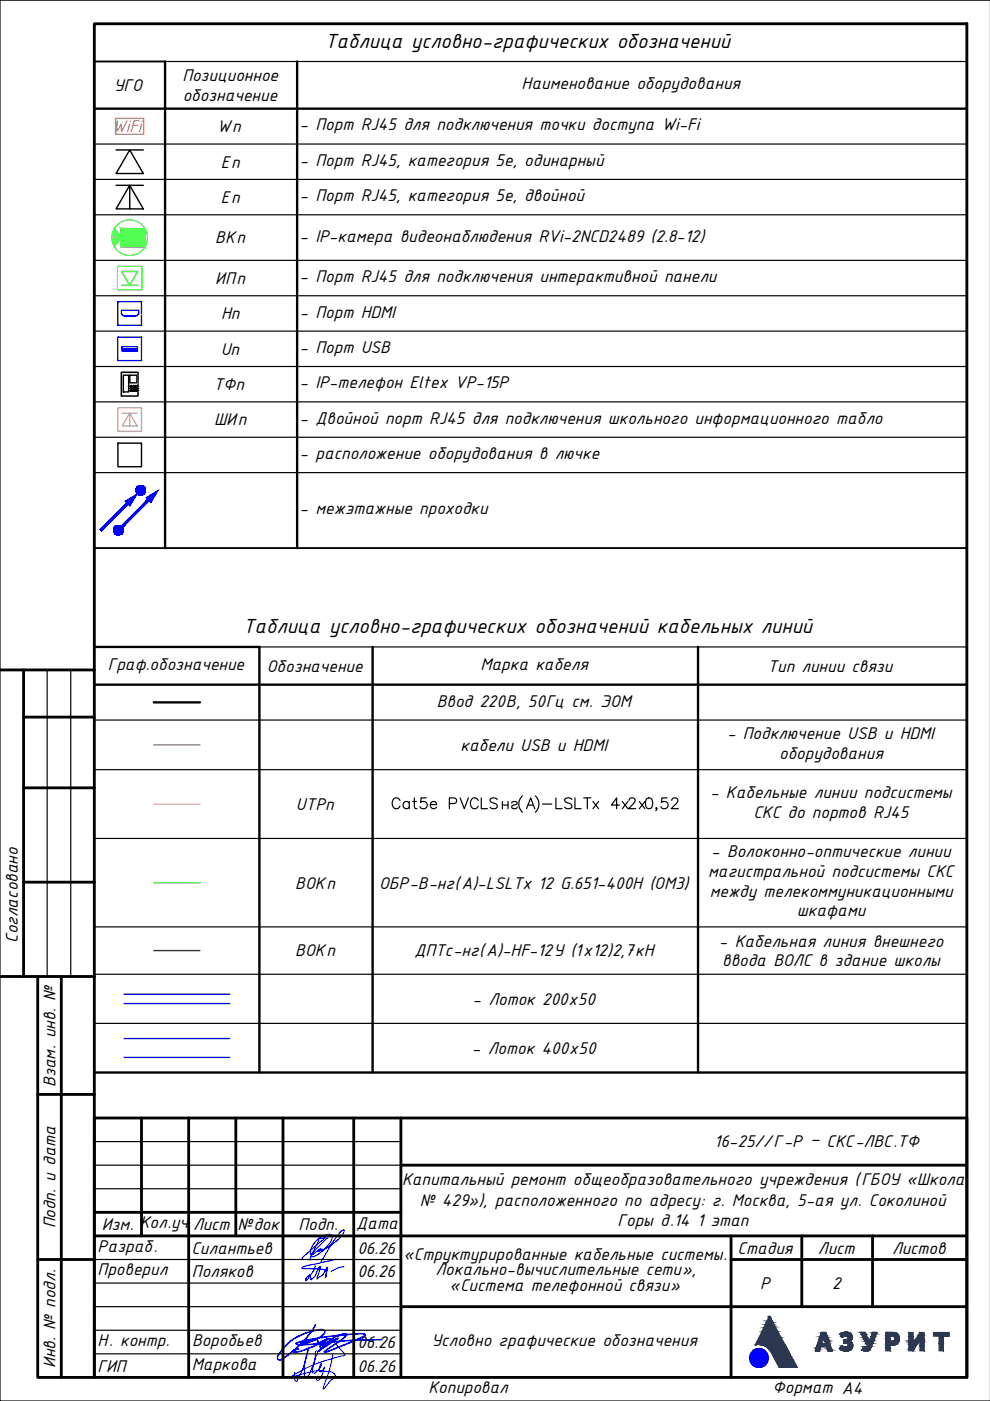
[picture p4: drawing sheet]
<svg xmlns="http://www.w3.org/2000/svg" width="210mm" height="297mm" viewBox="0 0 210 297" stroke-linecap="round" stroke-linejoin="round" font-family="sans-serif">
<defs><g id="words">
<g font-size="4.7">
<text x="68.9" y="10.1">Таблица условно-графических обозначений</text>
<text x="51.5" y="134.2">Таблица условно-графических обозначений кабельных линий</text>
</g>
<g font-size="3.9">
<text x="38.7" y="17.2">Позиционное</text>
<text x="24.1" y="19.3">УГО</text>
<text x="38.7" y="21.4">обозначение</text>
<text x="110.6" y="18.9">Наименование оборудования</text>
<text x="46" y="28">Wn</text>
<text x="63.5" y="27.7">- Порт RJ45 для подключения точки доступа Wi-Fi</text>
<text x="46.8" y="35.5">En</text>
<text x="63.5" y="35.2">- Порт RJ45, категория 5e, одинарный</text>
<text x="46.8" y="43">En</text>
<text x="63.5" y="42.7">- Порт RJ45, категория 5e, двойной</text>
<text x="45.6" y="51.6">ВКn</text>
<text x="63.5" y="51.4">- IP-камера видеонаблюдения RVi-2NCD2489 (2.8-12)</text>
<text x="63.5" y="59.8">- Порт RJ45 для подключения интерактивной панели</text>
<text x="45.6" y="60.2">ИПn</text>
<text x="46.9" y="67.7">Hn</text>
<text x="63.5" y="67.3">- Порт HDMI</text>
<text x="46.8" y="75.2">Un</text>
<text x="63.5" y="74.8">- Порт USB</text>
<text x="45.3" y="82.7">ТФn</text>
<text x="63.5" y="82.3">- IP-телефон Eltex VP-15P</text>
<text x="63.5" y="89.8">- Двойной порт RJ45 для подключения школьного информационного табло</text>
<text x="45.4" y="90.2">ШИn</text>
<text x="63.5" y="97.3">- расположение оборудования в лючке</text>
<text x="63.5" y="109.1">- межэтажные проходки</text>
<text x="22.9" y="142">Граф.обозначение</text>
<text x="56.6" y="142.4">Обозначение</text>
<text x="101.9" y="142">Марка кабеля</text>
<text x="162.7" y="142.4">Тип линии связи</text>
<text x="92.6" y="149.9">Ввод 220В, 50Гц см. ЭОМ</text>
<text x="97.6" y="159.2">кабели USB и HDMI</text>
<text x="154.1" y="156.7">- Подключение USB и HDMI</text>
<text x="165.2" y="160.9">оборудования</text>
<text x="62.7" y="171.7">UTPn</text>
<text x="150.6" y="169.3">- Кабельные линии подсистемы</text>
<text x="159.7" y="173.4">СКС до портов RJ45</text>
<text x="150.2" y="185.9">магистральной подсистемы СКС</text>
<text x="150.8" y="181.8">- Волоконно-оптические линии</text>
<text x="62.6" y="188.4">ВОКn</text>
<text x="80.4" y="188.4">ОБР-В-нг(А)-LSLTx 12 G.651-400H (OM3)</text>
<text x="150.5" y="190.1">между телекоммуникационными</text>
<text x="169" y="194.3">шкафами</text>
<text x="3.7" y="199.9" transform="rotate(-90 3.7 199.9)">Согласовано</text>
<text x="62.6" y="202.8">ВОКn</text>
<text x="87.9" y="202.7">ДПТс-нг(А)-HF-12У (1х12)2,7кН</text>
<text x="152.4" y="200.7">- Кабельная линия внешнего</text>
<text x="153.1" y="204.9">ввода ВОЛС в здание школы</text>
<text x="100.2" y="213">- Лоток 200х50</text>
<text x="100.1" y="223.4">- Лоток 400х50</text>
<text x="11.7" y="230.5" transform="rotate(-90 11.7 230.5)">Взам. инв. №</text>
<text x="151.5" y="243.3">16-25//Г-Р – СКС-ЛВС.ТФ</text>
<text x="85.2" y="251.2">Капитальный ремонт общеобразовательного учреждения (ГБОУ «Школа</text>
<text x="89" y="255.7">№ 429»), расположенного по адресу: г. Москва, 5-ая ул. Соколиной</text>
<text x="11.7" y="260.4" transform="rotate(-90 11.7 260.4)">Подп. и дата</text>
<text x="21.6" y="260.8">Изм. Кол.уч</text>
<text x="40.9" y="260.8">Лист</text>
<text x="50.4" y="260.8">№док</text>
<text x="63.3" y="260.8">Подп.</text>
<text x="75.5" y="260.6">Дата</text>
<text x="130.9" y="259.8">Горы д.14 1 этап</text>
<text x="20.7" y="265.4">Разраб.</text>
<text x="40.6" y="265.8">Силантьев</text>
<text x="75.8" y="265.8">06.26</text>
<text x="85.5" y="267.1">«Структурированные кабельные системы.</text>
<text x="156.4" y="265.8">Стадия</text>
<text x="173.4" y="265.8">Лист</text>
<text x="189.1" y="265.8">Листов</text>
<text x="20.7" y="270.4">Проверил</text>
<text x="40.7" y="270.8">Поляков</text>
<text x="75.8" y="270.8">06.26</text>
<text x="92.3" y="270.4">Локально-вычислительные сети»,</text>
<text x="95.3" y="273.7">«Система телефонной связи»</text>
<text x="161.2" y="273.3">Р</text>
<text x="176.5" y="273.3">2</text>
<text x="20.7" y="285.4">Н. контр.</text>
<text x="40.7" y="285.4">Воробьев</text>
<text x="75.8" y="285.8">06.26</text>
<text x="91.5" y="285.4">Условно графические обозначения</text>
<text x="11.7" y="290.1" transform="rotate(-90 11.7 290.1)">Инв. № подл.</text>
<text x="20.7" y="290.8">ГИП</text>
<text x="40.7" y="290.4">Маркова</text>
<text x="75.8" y="290.9">06.26</text>
<text x="90.9" y="295.4">Копировал</text>
<text x="163.8" y="295.4">Формат А4</text>
</g>
<text font-size="3.9" fill="#ff7f00" x="23.8" y="28">WiFi</text>
</g></defs>
<path d="M32.6 187.1h9.8" fill="none" stroke="#0f0" stroke-width=".3"/>
<path d="M32.6 170.5h9.8" fill="none" stroke="#f0f" stroke-width=".3"/>
<path d="M32.6 201.5h9.8" fill="none" stroke="#136734" stroke-width=".3"/>
<path d="M32.6 157.9h9.8" fill="none" stroke="#9b9b37" stroke-width=".3"/>
<path d="M24.3 48.4l1.3 2-1.4 1.9zM25.7 48.5h5.1l-.1 3.8h-5.1z" fill="none" stroke="#0f0" stroke-width=".3"/>
<path d="M25.6 52.3l.1-3.8 5 3.8" fill="none" stroke="#fff" stroke-width=".21"/>
<g fill="#fff" stroke="#fff" stroke-width=".21">
<path d="M25.7 48.5l5 3.8h-5.1z"/>
<path d="M25.7 48.5h5.1l-.1 3.8z"/>
<path d="M27.5 39.3l2.9 5h-2.9zM27.5 39.3l-2.9 5h2.9z"/>
<path d="M24.5 25.1l6 3.4v-3.4zM24.5 25.1l6 3.4h-6z"/>
</g>
<path d="M25.7 48.5h5.1l-.1 3.8h-5.1z" fill="none" stroke="#f0f" stroke-width=".21"/>
<g fill="#0f0" stroke="#0f0" stroke-width=".21">
<path d="M25.7 48.5l2.6 3.8h-2.7z"/>
<path d="M25.7 48.5l5 3.8h-2.4z"/>
<path d="M25.7 48.5h2.4l2.6 3.8zM28.1 48.5l2.6 3.8 .1-3.8z"/>
<path d="M24.3 48.4l-.1 3.9 1.4-1.9zM24.3 48.4l1.3 2z"/>
</g>
<circle cx="27.5" cy="50.4" r="3.8" fill="none" stroke="#0f0" stroke-width=".21"/>
<path d="M25.7 79h3.5" fill="none" stroke="#fff" stroke-width=".21"/>
<g fill="#fff" stroke="#fff" stroke-width=".21">
<path d="M25.7 79v5h3.5zM25.7 79h3.5v5z"/>
<path d="M25.7 79l3.5 .5v-.5zM25.7 79l3.5 .5h-3.5z"/>
<path d="M29 79.5l.2 1.7v-1.7zM29 79.5l.2 1.7h-.2z"/>
<path d="M27.3 79.5l.2 1.7v-1.7zM27.3 79.5l.2 1.7h-.2z"/>
<path d="M27.3 81.2l1.9 .3v-.3zM27.3 81.2l1.9 .3h-1.9z"/>
<path d="M25.7 79.5l.5 2v-2zM25.7 79.5l.5 2h-.5z"/>
<path d="M27.3 81.5l1.9 .2v-.2zM27.3 81.5l1.9 .2h-1.9z"/>
<path d="M28.8 81.7h.4zM28.8 81.7h.4z"/>
<path d="M28.3 81.7h.5zM28.3 81.7h.5z"/>
<path d="M27.9 81.7h.4zM27.9 81.7h.4z"/>
<path d="M27.3 81.7h.6zM27.3 81.7h.6z"/>
<path d="M28.8 81.7h.4zM28.8 81.7h.4z"/>
<path d="M28.4 81.7h.4zM28.4 81.7h.4z"/>
<path d="M27.9 81.7h.4zM27.9 81.7h.4z"/>
<path d="M27.3 81.7h.6zM27.3 81.7h.5z"/>
<path d="M28.8 81.7h.4zM28.8 81.7h.4z"/>
<path d="M28.4 81.7h.4zM28.4 81.7h.3z"/>
<path d="M27.9 81.7h.4zM27.9 81.7h.4z"/>
<path d="M27.3 81.7h.5zM27.3 81.7h.5z"/>
<path d="M28.9 81.7h.3zM28.9 81.7h.3z"/>
<path d="M28.4 81.7h.3zM28.4 81.7h.3z"/>
<path d="M27.9 81.7h.4zM27.9 81.7h.4z"/>
<path d="M27.3 81.7h.5zM27.3 81.7h.5z"/>
<path d="M28.9 81.7l.3 .1zM28.9 81.7l.3 .1z"/>
<path d="M28.4 81.7h.3zM28.4 81.7l.3 .1z"/>
<path d="M28 81.7h.3zM28 81.7l.2 .1z"/>
<path d="M27.3 81.7h.5zM27.3 81.7l.5 .1z"/>
<path d="M28.9 81.8h.3zM28.9 81.8h.3z"/>
<path d="M28.4 81.8h.3zM28.4 81.8h.3z"/>
<path d="M28 81.8h.2zM28 81.8h.2z"/>
<path d="M27.3 81.8h.5zM27.3 81.8h.5z"/>
<path d="M28.9 81.8h.3zM28.9 81.8h.3z"/>
<path d="M28.4 81.8h.3zM28.4 81.8h.3z"/>
<path d="M28 81.8h.2zM28 81.8h.2z"/>
<path d="M27.3 81.8h.5zM27.3 81.8h.5z"/>
<path d="M28.9 81.8h.3zM28.9 81.8h.3z"/>
<path d="M28.5 81.8h.2zM28.5 81.8h.2z"/>
<path d="M28 81.8h.2zM28 81.8h.2z"/>
<path d="M27.3 81.8h.5zM27.3 81.8h.5z"/>
<path d="M28.9 81.8h.3zM28.9 81.8h.3z"/>
<path d="M28.5 81.8h.2zM28.5 81.8h.2z"/>
<path d="M28 81.8h.2zM28 81.8h.2z"/>
<path d="M27.3 81.8h.5zM27.3 81.8h.5z"/>
<path d="M28.9 81.8h.3zM28.9 81.8h.3z"/>
<path d="M28.5 81.8h.2zM28.5 81.8h.2z"/>
<path d="M28 81.8h.2zM28 81.8h.2z"/>
<path d="M27.3 81.8h.5zM27.3 81.8h.5z"/>
<path d="M28.9 81.8l.3 .1zM28.9 81.8l.3 .1z"/>
<path d="M28.5 81.8h.2zM28.5 81.8l.2 .1z"/>
<path d="M28 81.8h.2zM28 81.8l.2 .1z"/>
<path d="M27.3 81.8h.5zM27.3 81.8l.4 .1z"/>
<path d="M28.9 81.9h.3zM28.9 81.9h.3z"/>
<path d="M28.5 81.9h.2zM28.5 81.9h.2z"/>
<path d="M28 81.9h.2zM28 81.9h.2z"/>
<path d="M27.3 81.9h.5zM27.3 81.9h.5z"/>
<path d="M28.9 81.9h.3zM28.9 81.9h.3z"/>
<path d="M28.5 81.9h.2zM28.5 81.9h.2z"/>
<path d="M28 81.9h.2zM28 81.9h.2z"/>
<path d="M27.3 81.9h.5zM27.3 81.9h.5z"/>
<path d="M28.9 81.9h.3zM28.9 81.9h.3z"/>
<path d="M28.5 81.9h.2zM28.5 81.9h.2z"/>
<path d="M28 81.9h.2zM28 81.9h.2z"/>
<path d="M27.3 81.9h.5zM27.3 81.9h.5z"/>
<path d="M28.9 81.9h.3zM28.9 81.9h.3z"/>
<path d="M28.5 81.9h.2zM28.5 81.9h.2z"/>
<path d="M28 81.9h.2zM28 81.9h.2z"/>
<path d="M27.3 81.9h.5zM27.3 81.9h.5z"/>
<path d="M28.9 81.9h.3zM28.9 81.9h.3z"/>
<path d="M28.5 81.9h.2zM28.5 81.9h.2z"/>
<path d="M28 81.9h.2zM28 81.9h.2z"/>
<path d="M27.3 81.9h.5zM27.3 81.9h.5z"/>
<path d="M28.9 81.9l.3 .1zM28.9 81.9l.3 .1z"/>
<path d="M28.4 81.9l.3 .1zM28.4 81.9l.3 .1z"/>
<path d="M28 81.9l.2 .1zM28 81.9l.2 .1z"/>
<path d="M27.3 81.9l.5 .1zM27.3 81.9l.5 .1z"/>
<path d="M28.9 82h.3zM28.9 82h.3z"/>
<path d="M28.4 82h.3zM28.4 82h.3z"/>
<path d="M28 82h.3zM28 82h.3z"/>
<path d="M27.3 82h.5zM27.3 82h.5z"/>
<path d="M28.9 82h.3zM28.9 82h.3z"/>
<path d="M28.4 82h.3zM28.4 82h.3z"/>
<path d="M28 82h.3zM27.9 82h.4z"/>
<path d="M27.3 82h.5zM27.3 82h.5z"/>
<path d="M28.9 82h.3zM28.8 82h.4z"/>
<path d="M28.4 82h.4zM28.4 82h.4z"/>
<path d="M27.9 82h.4zM27.9 82h.4z"/>
<path d="M27.3 82h.5zM27.3 82h.5z"/>
<path d="M28.8 82h.4zM28.8 82h.4z"/>
<path d="M28.4 82h.4zM28.4 82h.4z"/>
<path d="M27.9 82h.4zM27.9 82h.4z"/>
<path d="M27.3 82h.6zM27.3 82h.6z"/>
<path d="M28.8 82h.4zM28.8 82h.4z"/>
<path d="M28.4 82h.4zM28.3 82h.5z"/>
<path d="M27.9 82h.4zM27.9 82h.4z"/>
<path d="M27.3 82h.6zM27.3 82h.6z"/>
<path d="M27.3 82l1.9 .2v-.2zM27.3 82l1.9 .2h-1.9z"/>
<path d="M28.8 82.2h.4zM28.8 82.2h.4z"/>
<path d="M28.3 82.2h.5zM28.3 82.2h.5z"/>
<path d="M27.9 82.2h.4zM27.9 82.2h.4z"/>
<path d="M27.3 82.2h.6zM27.3 82.2h.6z"/>
<path d="M28.8 82.2h.4zM28.8 82.2h.4z"/>
<path d="M28.4 82.2h.4zM28.4 82.2h.4z"/>
<path d="M27.9 82.2h.4zM27.9 82.2h.4z"/>
<path d="M27.3 82.2h.6zM27.3 82.2h.5z"/>
<path d="M28.8 82.2h.4zM28.8 82.2h.4z"/>
<path d="M28.4 82.2h.4zM28.4 82.2h.3z"/>
<path d="M27.9 82.2h.4zM27.9 82.2h.4z"/>
<path d="M27.3 82.2h.5zM27.3 82.2h.5z"/>
<path d="M28.9 82.2h.3zM28.9 82.2h.3z"/>
<path d="M28.4 82.2h.3zM28.4 82.2h.3z"/>
<path d="M27.9 82.2h.4zM27.9 82.2h.4z"/>
<path d="M27.3 82.2h.5zM27.3 82.2h.5z"/>
<path d="M28.9 82.2l.3 .1zM28.9 82.2l.3 .1z"/>
<path d="M28.4 82.2h.3zM28.4 82.2l.3 .1z"/>
<path d="M28 82.2h.3zM28 82.2l.2 .1z"/>
<path d="M27.3 82.2h.5zM27.3 82.2l.5 .1z"/>
<path d="M28.9 82.3h.3zM28.9 82.3h.3z"/>
<path d="M28.4 82.3h.3zM28.4 82.3h.3z"/>
<path d="M28 82.3h.2zM28 82.3h.2z"/>
<path d="M27.3 82.3h.5zM27.3 82.3h.5z"/>
<path d="M28.9 82.3h.3zM28.9 82.3h.3z"/>
<path d="M28.4 82.3h.3zM28.4 82.3h.3z"/>
<path d="M28 82.3h.2zM28 82.3h.2z"/>
<path d="M27.3 82.3h.5zM27.3 82.3h.5z"/>
<path d="M28.9 82.3h.3zM28.9 82.3h.3z"/>
<path d="M28.5 82.3h.2zM28.5 82.3h.2z"/>
<path d="M28 82.3h.2zM28 82.3h.2z"/>
<path d="M27.3 82.3h.5zM27.3 82.3h.5z"/>
<path d="M28.9 82.3h.3zM28.9 82.3h.3z"/>
<path d="M28.5 82.3h.2zM28.5 82.3h.2z"/>
<path d="M28 82.3h.2zM28 82.3h.2z"/>
<path d="M27.3 82.3h.5zM27.3 82.3h.5z"/>
<path d="M28.9 82.3h.3zM28.9 82.3h.3z"/>
<path d="M28.5 82.3h.2zM28.5 82.3h.2z"/>
<path d="M28 82.3h.2zM28 82.3h.2z"/>
<path d="M27.3 82.3h.5zM27.3 82.3h.5z"/>
<path d="M28.9 82.3l.3 .1zM28.9 82.3l.3 .1z"/>
<path d="M28.5 82.3h.2zM28.5 82.3l.2 .1z"/>
<path d="M28 82.3h.2zM28 82.3l.2 .1z"/>
<path d="M27.3 82.3h.5zM27.3 82.3l.4 .1z"/>
<path d="M28.9 82.4h.3zM28.9 82.4h.3z"/>
<path d="M28.5 82.4h.2zM28.5 82.4h.2z"/>
<path d="M28 82.4h.2zM28 82.4h.2z"/>
<path d="M27.3 82.4h.5zM27.3 82.4h.5z"/>
<path d="M28.9 82.4h.3zM28.9 82.4h.3z"/>
<path d="M28.5 82.4h.2zM28.5 82.4h.2z"/>
<path d="M28 82.4h.2zM28 82.4h.2z"/>
<path d="M27.3 82.4h.5zM27.3 82.4h.5z"/>
<path d="M28.9 82.4h.3zM28.9 82.4h.3z"/>
<path d="M28.5 82.4h.2zM28.5 82.4h.2z"/>
<path d="M28 82.4h.2zM28 82.4h.2z"/>
<path d="M27.3 82.4h.5zM27.3 82.4h.5z"/>
<path d="M28.9 82.4h.3zM28.9 82.4h.3z"/>
<path d="M28.5 82.4h.2zM28.5 82.4h.2z"/>
<path d="M28 82.4h.2zM28 82.4h.2z"/>
<path d="M27.3 82.4h.5zM27.3 82.4h.5z"/>
<path d="M28.9 82.4h.3zM28.9 82.4h.3z"/>
<path d="M28.5 82.4h.2zM28.5 82.4h.2z"/>
<path d="M28 82.4h.2zM28 82.4h.2z"/>
<path d="M27.3 82.4h.5zM27.3 82.4h.5z"/>
<path d="M28.9 82.4l.3 .1zM28.9 82.4l.3 .1z"/>
<path d="M28.4 82.4l.3 .1zM28.4 82.4l.3 .1z"/>
<path d="M28 82.4l.2 .1zM28 82.4l.2 .1z"/>
<path d="M27.3 82.4l.5 .1zM27.3 82.4l.5 .1z"/>
<path d="M28.9 82.5h.3zM28.9 82.5h.3z"/>
<path d="M28.4 82.5h.3zM28.4 82.5h.3z"/>
<path d="M28 82.5h.3zM28 82.5h.3z"/>
<path d="M27.3 82.5h.5zM27.3 82.5h.5z"/>
<path d="M28.9 82.5h.3zM28.9 82.5h.3z"/>
<path d="M28.4 82.5h.3zM28.4 82.5h.3z"/>
<path d="M28 82.5h.3zM27.9 82.5h.4z"/>
<path d="M27.3 82.5h.5zM27.3 82.5h.5z"/>
<path d="M28.9 82.5h.3zM28.8 82.5h.4z"/>
<path d="M28.4 82.5h.4zM28.4 82.5h.4z"/>
<path d="M27.9 82.5h.4zM27.9 82.5h.4z"/>
<path d="M27.3 82.5h.5zM27.3 82.5h.5z"/>
<path d="M28.8 82.5h.4zM28.8 82.5h.4z"/>
<path d="M28.4 82.5h.4zM28.4 82.5h.4z"/>
<path d="M27.9 82.5h.4zM27.9 82.5h.4z"/>
<path d="M27.3 82.5h.6zM27.3 82.5h.6z"/>
<path d="M28.8 82.5h.4zM28.8 82.5h.4z"/>
<path d="M28.4 82.5h.4zM28.3 82.5h.5z"/>
<path d="M27.9 82.5h.4zM27.9 82.5h.4z"/>
<path d="M27.3 82.5h.6zM27.3 82.5h.6z"/>
<path d="M27.3 82.5l1.9 .2v-.2zM27.3 82.5l1.9 .2h-1.9z"/>
<path d="M28.8 82.7h.4zM28.8 82.7h.4z"/>
<path d="M28.3 82.7h.5zM28.3 82.7h.5z"/>
<path d="M27.9 82.7h.4zM27.9 82.7h.4z"/>
<path d="M27.3 82.7h.6zM27.3 82.7h.6z"/>
<path d="M28.8 82.7h.4zM28.8 82.7h.4z"/>
<path d="M28.4 82.7h.4zM28.4 82.7h.4z"/>
<path d="M27.9 82.7h.4zM27.9 82.7h.4z"/>
<path d="M27.3 82.7h.6zM27.3 82.7h.5z"/>
<path d="M28.8 82.7h.4zM28.8 82.7h.4z"/>
<path d="M28.4 82.7h.4zM28.4 82.7h.3z"/>
<path d="M27.9 82.7h.4zM27.9 82.7h.4z"/>
<path d="M27.3 82.7h.5zM27.3 82.7h.5z"/>
<path d="M28.9 82.7h.3zM28.9 82.7h.3z"/>
<path d="M28.4 82.7h.3zM28.4 82.7h.3z"/>
<path d="M27.9 82.7h.4zM27.9 82.7h.4z"/>
<path d="M27.3 82.7h.5zM27.3 82.7h.5z"/>
<path d="M28.9 82.7l.3 .1zM28.9 82.7l.3 .1z"/>
<path d="M28.4 82.7h.3zM28.4 82.7l.3 .1z"/>
<path d="M28 82.7h.3zM28 82.7l.2 .1z"/>
<path d="M27.3 82.7h.5zM27.3 82.7l.5 .1z"/>
<path d="M28.9 82.8h.3zM28.9 82.8h.3z"/>
<path d="M28.4 82.8h.3zM28.4 82.8h.3z"/>
<path d="M28 82.8h.2zM28 82.8h.2z"/>
<path d="M27.3 82.8h.5zM27.3 82.8h.5z"/>
<path d="M28.9 82.8h.3zM28.9 82.8h.3z"/>
<path d="M28.4 82.8h.3zM28.4 82.8h.3z"/>
<path d="M28 82.8h.2zM28 82.8h.2z"/>
<path d="M27.3 82.8h.5zM27.3 82.8h.5z"/>
<path d="M28.9 82.8h.3zM28.9 82.8h.3z"/>
<path d="M28.5 82.8h.2zM28.5 82.8h.2z"/>
<path d="M28 82.8h.2zM28 82.8h.2z"/>
<path d="M27.3 82.8h.5zM27.3 82.8h.5z"/>
<path d="M28.9 82.8h.3zM28.9 82.8h.3z"/>
<path d="M28.5 82.8h.2zM28.5 82.8h.2z"/>
<path d="M28 82.8h.2zM28 82.8h.2z"/>
<path d="M27.3 82.8h.5zM27.3 82.8h.5z"/>
<path d="M28.9 82.8h.3zM28.9 82.8h.3z"/>
<path d="M28.5 82.8h.2zM28.5 82.8h.2z"/>
<path d="M28 82.8h.2zM28 82.8h.2z"/>
<path d="M27.3 82.8h.5zM27.3 82.8h.5z"/>
<path d="M28.9 82.8l.3 .1zM28.9 82.8l.3 .1z"/>
<path d="M28.5 82.8h.2zM28.5 82.8l.2 .1z"/>
<path d="M28 82.8h.2zM28 82.8l.2 .1z"/>
<path d="M27.3 82.8h.5zM27.3 82.8l.4 .1z"/>
<path d="M28.9 82.9h.3zM28.9 82.9h.3z"/>
<path d="M28.5 82.9h.2zM28.5 82.9h.2z"/>
<path d="M28 82.9h.2zM28 82.9h.2z"/>
<path d="M27.3 82.9h.5zM27.3 82.9h.5z"/>
<path d="M28.9 82.9h.3zM28.9 82.9h.3z"/>
<path d="M28.5 82.9h.2zM28.5 82.9h.2z"/>
<path d="M28 82.9h.2zM28 82.9h.2z"/>
<path d="M27.3 82.9h.5zM27.3 82.9h.5z"/>
<path d="M28.9 82.9h.3zM28.9 82.9h.3z"/>
<path d="M28.5 82.9h.2zM28.5 82.9h.2z"/>
<path d="M28 82.9h.2zM28 82.9h.2z"/>
<path d="M27.3 82.9h.5zM27.3 82.9h.5z"/>
<path d="M28.9 82.9h.3zM28.9 82.9h.3z"/>
<path d="M28.5 82.9h.2zM28.5 82.9h.2z"/>
<path d="M28 82.9h.2zM28 82.9h.2z"/>
<path d="M27.3 82.9h.5zM27.3 82.9h.5z"/>
<path d="M28.9 82.9h.3zM28.9 82.9h.3z"/>
<path d="M28.5 82.9h.2zM28.5 82.9h.2z"/>
<path d="M28 82.9h.2zM28 82.9h.2z"/>
<path d="M27.3 82.9h.5zM27.3 82.9h.5z"/>
<path d="M28.9 82.9l.3 .1zM28.9 82.9l.3 .1z"/>
<path d="M28.4 82.9l.3 .1zM28.4 82.9l.3 .1z"/>
<path d="M28 82.9l.2 .1zM28 82.9l.2 .1z"/>
<path d="M27.3 82.9l.5 .1zM27.3 82.9l.5 .1z"/>
<path d="M28.9 83h.3zM28.9 83h.3z"/>
<path d="M28.4 83h.3zM28.4 83h.3z"/>
<path d="M28 83h.3zM28 83h.3z"/>
<path d="M27.3 83h.5zM27.3 83h.5z"/>
<path d="M28.9 83h.3zM28.9 83h.3z"/>
<path d="M28.4 83h.3zM28.4 83h.3z"/>
<path d="M28 83h.3zM27.9 83h.4z"/>
<path d="M27.3 83h.5zM27.3 83h.5z"/>
<path d="M28.9 83h.3zM28.8 83h.4z"/>
<path d="M28.4 83h.4zM28.4 83h.4z"/>
<path d="M27.9 83h.4zM27.9 83h.4z"/>
<path d="M27.3 83h.5zM27.3 83h.5z"/>
<path d="M28.8 83h.4zM28.8 83h.4z"/>
<path d="M28.4 83h.4zM28.4 83h.4z"/>
<path d="M27.9 83h.4zM27.9 83h.4z"/>
<path d="M27.3 83h.6zM27.3 83h.6z"/>
<path d="M28.8 83h.4zM28.8 83h.4z"/>
<path d="M28.4 83h.4zM28.3 83h.5z"/>
<path d="M27.9 83h.4zM27.9 83h.4z"/>
<path d="M27.3 83h.6zM27.3 83h.6z"/>
<path d="M27.3 83l1.9 .1v-.1zM27.3 83l1.9 .1h-1.9z"/>
<path d="M25.7 81.5l.5 1.6v-1.6zM25.7 81.5l.5 1.6h-.5z"/>
<path d="M25.7 83.1l3.5 .9v-.9zM25.7 83.1l3.5 .9h-3.5z"/>
<path d="M27.5 79.5l1.5 1.7v-1.7zM27.5 79.5l1.5 1.7h-1.5z"/>
<path d="M26.2 79.5l1.1 3.6v-3.6zM26.2 79.5l1.1 3.6h-1.1z"/>
</g>
<g fill="none" stroke="#000" stroke-width=".3">
<path d="M25.7 79h3.5v5h-3.5zM26.2 79.5h1.1v3.6h-1.1zM27.5 79.5h1.5v1.7h-1.5z"/>
<circle cx="27.9" cy="81.9" r=".13"/>
<circle cx="27.9" cy="82.9" r=".13"/>
<circle cx="27.9" cy="82.4" r=".13"/>
<circle cx="28.3" cy="82.9" r=".13"/>
<circle cx="28.3" cy="82.4" r=".13"/>
<circle cx="28.3" cy="81.9" r=".13"/>
<circle cx="28.8" cy="82.9" r=".13"/>
<circle cx="28.8" cy="81.9" r=".13"/>
<circle cx="28.8" cy="82.4" r=".13"/>
</g>
<g fill="#000" stroke="#000" stroke-width=".21">
<path d="M27.8 81.7h.1zM27.8 82.2h.1zM27.8 82.7h.1zM28.7 82h.2zM28.7 82.5h.2zM28.7 83h.2z"/>
<path d="M27.8 81.7h.2zM27.8 81.7h.2z"/>
<path d="M27.8 82h.1zM27.8 82h.1z"/>
<path d="M27.8 82.2h.2zM27.8 82.2h.2z"/>
<path d="M27.8 82.5h.1zM27.8 82.5h.1z"/>
<path d="M27.8 82.7h.2zM27.8 82.7h.2z"/>
<path d="M27.8 83h.1zM27.8 83h.1z"/>
<path d="M27.8 81.7l.2 .1zM27.8 81.8h.2z"/>
<path d="M27.8 82h.2zM27.8 82h.1z"/>
<path d="M27.8 82.2l.2 .1zM27.8 82.3h.2z"/>
<path d="M27.8 82.5h.2zM27.8 82.5h.1z"/>
<path d="M27.8 82.7l.2 .1zM27.8 82.8h.2z"/>
<path d="M27.8 83h.2zM27.8 83h.1z"/>
<path d="M27.8 81.8h.2zM27.8 81.8h.2z"/>
<path d="M27.8 82h.2zM27.8 82h.2z"/>
<path d="M27.8 82.3h.2zM27.8 82.3h.2z"/>
<path d="M27.8 82.5h.2zM27.8 82.5h.2z"/>
<path d="M27.8 82.8h.2zM27.8 82.8h.2z"/>
<path d="M27.8 83h.2zM27.8 83h.2z"/>
<path d="M27.8 81.8h.2zM27.8 81.8h.2z"/>
<path d="M27.8 81.9h.2zM27.8 81.9l.2 .1z"/>
<path d="M27.8 82.3h.2zM27.8 82.3h.2z"/>
<path d="M27.8 82.4h.2zM27.8 82.4l.2 .1z"/>
<path d="M27.8 82.8h.2zM27.8 82.8h.2z"/>
<path d="M27.8 82.9h.2zM27.8 82.9l.2 .1z"/>
<path d="M27.8 81.8h.2zM27.8 81.8h.2z"/>
<path d="M27.8 81.9h.2zM27.8 81.9h.2z"/>
<path d="M27.8 82.3h.2zM27.8 82.3h.2z"/>
<path d="M27.8 82.4h.2zM27.8 82.4h.2z"/>
<path d="M27.8 82.8h.2zM27.8 82.8h.2z"/>
<path d="M27.8 82.9h.2zM27.8 82.9h.2z"/>
<path d="M27.8 81.8h.2zM27.8 81.8h.2z"/>
<path d="M27.8 81.9h.2zM27.8 81.9h.2z"/>
<path d="M27.8 82.3h.2zM27.8 82.3h.2z"/>
<path d="M27.8 82.4h.2zM27.8 82.4h.2z"/>
<path d="M27.8 82.8h.2zM27.8 82.8h.2z"/>
<path d="M27.8 82.9h.2zM27.8 82.9h.2z"/>
<path d="M27.8 81.8h.2zM27.8 81.8h.2z"/>
<path d="M27.8 81.9h.2zM27.8 81.9h.2z"/>
<path d="M27.8 82.3h.2zM27.8 82.3h.2z"/>
<path d="M27.8 82.4h.2zM27.8 82.4h.2z"/>
<path d="M27.8 82.8h.2zM27.8 82.8h.2z"/>
<path d="M27.8 82.9h.2zM27.8 82.9h.2z"/>
<path d="M27.8 81.8l.2 .1zM27.8 81.8l.2 .1z"/>
<path d="M27.8 81.9h.2zM27.8 81.9h.2z"/>
<path d="M27.8 82.3l.2 .1zM27.8 82.3l.2 .1z"/>
<path d="M27.8 82.4h.2zM27.8 82.4h.2z"/>
<path d="M27.8 82.8l.2 .1zM27.8 82.8l.2 .1z"/>
<path d="M27.8 82.9h.2zM27.8 82.9h.2z"/>
<path d="M27.7 81.9h.3zM27.7 81.9h.3z"/>
<path d="M27.7 82.4h.3zM27.7 82.4h.3z"/>
<path d="M27.7 82.9h.3zM27.7 82.9h.3z"/>
<path d="M28.3 81.7h.1zM28.3 81.7h.1z"/>
<path d="M28.3 82.2h.1zM28.3 82.2h.1z"/>
<path d="M28.3 82.7h.1zM28.3 82.7h.1z"/>
<path d="M28.3 81.7h.1zM28.3 81.7h.1z"/>
<path d="M28.3 82h.1zM28.3 82h.1z"/>
<path d="M28.3 82.2h.1zM28.3 82.2h.1z"/>
<path d="M28.3 82.5h.1zM28.3 82.5h.1z"/>
<path d="M28.3 82.7h.1zM28.3 82.7h.1z"/>
<path d="M28.3 83h.1zM28.3 83h.1z"/>
<path d="M28.3 81.7l.1 .1zM28.2 81.8h.2z"/>
<path d="M28.3 82h.1zM28.3 82h.1z"/>
<path d="M28.3 82.2l.1 .1zM28.2 82.3h.2z"/>
<path d="M28.3 82.5h.1zM28.3 82.5h.1z"/>
<path d="M28.3 82.7l.1 .1zM28.2 82.8h.2z"/>
<path d="M28.3 83h.1zM28.3 83h.1z"/>
<path d="M28.2 81.8h.2zM28.2 81.8h.2z"/>
<path d="M28.2 82h.2zM28.2 82h.2z"/>
<path d="M28.2 82.3h.2zM28.2 82.3h.2z"/>
<path d="M28.2 82.5h.2zM28.2 82.5h.2z"/>
<path d="M28.2 82.8h.2zM28.2 82.8h.2z"/>
<path d="M28.2 83h.2zM28.2 83h.2z"/>
<path d="M28.2 81.8h.3zM28.2 81.8h.3z"/>
<path d="M28.2 81.9h.2zM28.2 81.9l.2 .1z"/>
<path d="M28.2 82.3h.3zM28.2 82.3h.3z"/>
<path d="M28.2 82.4h.2zM28.2 82.4l.2 .1z"/>
<path d="M28.2 82.8h.3zM28.2 82.8h.3z"/>
<path d="M28.2 82.9h.2zM28.2 82.9l.2 .1z"/>
<path d="M28.2 81.8h.3zM28.2 81.8h.3z"/>
<path d="M28.2 81.9h.3zM28.2 81.9h.2z"/>
<path d="M28.2 82.3h.3zM28.2 82.3h.3z"/>
<path d="M28.2 82.4h.3zM28.2 82.4h.2z"/>
<path d="M28.2 82.8h.3zM28.2 82.8h.3z"/>
<path d="M28.2 82.9h.3zM28.2 82.9h.2z"/>
<path d="M28.2 81.8h.3zM28.2 81.8h.3z"/>
<path d="M28.2 81.9h.3zM28.2 81.9h.3z"/>
<path d="M28.2 82.3h.3zM28.2 82.3h.3z"/>
<path d="M28.2 82.4h.3zM28.2 82.4h.3z"/>
<path d="M28.2 82.8h.3zM28.2 82.8h.3z"/>
<path d="M28.2 82.9h.3zM28.2 82.9h.3z"/>
<path d="M28.2 81.8h.3zM28.2 81.8h.3z"/>
<path d="M28.2 81.9h.3zM28.2 81.9h.3z"/>
<path d="M28.2 82.3h.3zM28.2 82.3h.3z"/>
<path d="M28.2 82.4h.3zM28.2 82.4h.3z"/>
<path d="M28.2 82.8h.3zM28.2 82.8h.3z"/>
<path d="M28.2 82.9h.3zM28.2 82.9h.3z"/>
<path d="M28.2 81.8l.3 .1zM28.2 81.8l.3 .1z"/>
<path d="M28.2 81.9h.3zM28.2 81.9h.3z"/>
<path d="M28.2 82.3l.3 .1zM28.2 82.3l.3 .1z"/>
<path d="M28.2 82.4h.3zM28.2 82.4h.3z"/>
<path d="M28.2 82.8l.3 .1zM28.2 82.8l.3 .1z"/>
<path d="M28.2 82.9h.3zM28.2 82.9h.3z"/>
<path d="M28.2 81.9h.3zM28.2 81.9h.3z"/>
<path d="M28.2 82.4h.3zM28.2 82.4h.3z"/>
<path d="M28.2 82.9h.3zM28.2 82.9h.3z"/>
<path d="M28.8 81.7h.1zM28.7 81.7h.2z"/>
<path d="M28.8 82.2h.1zM28.7 82.2h.2z"/>
<path d="M28.8 82.7h.1zM28.7 82.7h.2z"/>
<path d="M28.7 81.7h.2zM28.7 81.7h.2z"/>
<path d="M28.7 82.2h.2zM28.7 82.2h.2z"/>
<path d="M28.7 82.7h.2zM28.7 82.7h.2z"/>
<path d="M28.7 81.7l.2 .1zM28.7 81.8h.2z"/>
<path d="M28.7 82h.2zM28.7 82h.2z"/>
<path d="M28.7 82.2l.2 .1zM28.7 82.3h.2z"/>
<path d="M28.7 82.5h.2zM28.7 82.5h.2z"/>
<path d="M28.7 82.7l.2 .1zM28.7 82.8h.2z"/>
<path d="M28.7 83h.2zM28.7 83h.2z"/>
<path d="M28.7 81.8h.2zM28.7 81.8h.2z"/>
<path d="M28.7 82h.2zM28.7 82h.2z"/>
<path d="M28.7 82.3h.2zM28.7 82.3h.2z"/>
<path d="M28.7 82.5h.2zM28.7 82.5h.2z"/>
<path d="M28.7 82.8h.2zM28.7 82.8h.2z"/>
<path d="M28.7 83h.2zM28.7 83h.2z"/>
<path d="M28.7 81.8h.2zM28.7 81.8h.2z"/>
<path d="M28.7 81.9h.2zM28.7 81.9l.2 .1z"/>
<path d="M28.7 82.3h.2zM28.7 82.3h.2z"/>
<path d="M28.7 82.4h.2zM28.7 82.4l.2 .1z"/>
<path d="M28.7 82.8h.2zM28.7 82.8h.2z"/>
<path d="M28.7 82.9h.2zM28.7 82.9l.2 .1z"/>
<path d="M28.7 81.8h.2zM28.7 81.8h.2z"/>
<path d="M28.7 81.9h.2zM28.7 81.9h.2z"/>
<path d="M28.7 82.3h.2zM28.7 82.3h.2z"/>
<path d="M28.7 82.4h.2zM28.7 82.4h.2z"/>
<path d="M28.7 82.8h.2zM28.7 82.8h.2z"/>
<path d="M28.7 82.9h.2zM28.7 82.9h.2z"/>
<path d="M28.7 81.8h.2zM28.7 81.8h.2z"/>
<path d="M28.7 81.9h.2zM28.7 81.9h.2z"/>
<path d="M28.7 82.3h.2zM28.7 82.3h.2z"/>
<path d="M28.7 82.4h.2zM28.7 82.4h.2z"/>
<path d="M28.7 82.8h.2zM28.7 82.8h.2z"/>
<path d="M28.7 82.9h.2zM28.7 82.9h.2z"/>
<path d="M28.7 81.8h.2zM28.7 81.8h.2z"/>
<path d="M28.7 81.9h.2zM28.7 81.9h.2z"/>
<path d="M28.7 82.3h.2zM28.7 82.3h.2z"/>
<path d="M28.7 82.4h.2zM28.7 82.4h.2z"/>
<path d="M28.7 82.8h.2zM28.7 82.8h.2z"/>
<path d="M28.7 82.9h.2zM28.7 82.9h.2z"/>
<path d="M28.7 81.8l.2 .1zM28.7 81.8l.2 .1z"/>
<path d="M28.7 81.9h.2zM28.7 81.9h.2z"/>
<path d="M28.7 82.3l.2 .1zM28.7 82.3l.2 .1z"/>
<path d="M28.7 82.4h.2zM28.7 82.4h.2z"/>
<path d="M28.7 82.8l.2 .1zM28.7 82.8l.2 .1z"/>
<path d="M28.7 82.9h.2zM28.7 82.9h.2z"/>
<path d="M28.7 81.9h.2zM28.7 81.9h.2z"/>
<path d="M28.7 82.4h.2zM28.7 82.4h.2z"/>
<path d="M28.7 82.9h.2zM28.7 82.9h.2z"/>
</g>
<!-- layer: 0 -->
<g fill="#fff" stroke="#fff" stroke-width=".21">
<path d="M25 71.5l5 2v-2zM25 71.5l5 2h-5z"/>
<path d="M29.1 73.5l.9 .9v-.9zM29.1 73.5l.9 .9h-.9z"/>
<path d="M25 73.5l.9 .9v-.9zM25 73.5l.9 .9h-.9z"/>
<path d="M25 74.4l5 2.1v-2.1zM25 74.4l5 2.1h-5z"/>
<path d="M25 64l5 1.8v-1.8zM25 64l5 1.8h-5z"/>
<path d="M29.4 65.8l.6 .8v-.8zM29.4 65.8l.6 .8h-.6z"/>
<path d="M25 65.8l.7 .8v-.8zM25 65.8l.7 .8h-.7z"/>
<path d="M29.3 66.6l.7 .4v-.4zM29.3 66.6l.7 .4h-1z"/>
<path d="M25 66.6l1.2 .4-.3-.4zM25 66.6l1.2 .4h-1.2z"/>
<path d="M25 67l5 2v-2zM25 67l5 2h-5z"/>
<path d="M25.7 65.8l3.7 .8v-.8zM25.7 65.8l3.7 .8h-3.7z"/>
<path d="M25.9 66.6l3.1 .4 .3-.4zM25.9 66.6l3.1 .4h-2.8z"/>
<path d="M25.9 73.5l3.2 .5v-.5zM25.9 73.5l3.2 .5h-3.2z"/>
</g>
<path d="M25 64h5v5h-5zM25.7 65.8h3.7v.8l-.4 .4h-2.8l-.5-.4z" fill="none" stroke="#00f" stroke-width=".3"/>
<path d="M25 71.5h5v5h-5zM25.9 73.5h3.2v.9h-3.2zM25.9 74h3.2" fill="none" stroke="#3f00ff" stroke-width=".3"/>
<!-- layer: 0 -->
<path d="M25.9 74l3.2 .4v-.4zM25.9 74l3.2 .4h-3.2z" fill="#3f00ff" stroke="#3f00ff" stroke-width=".21"/>
<g fill="#fff" stroke="#fff" stroke-width=".21">
<path d="M25.8 57.6h1.7v2.9zM27.5 57.6v2.9l1.7-2.9z"/>
<path d="M27.5 31.8l2.9 5h-2.9zM27.5 31.8l-2.9 5h2.9z"/>
</g>
<path d="M25.8 57.6h3.4l-1.7 2.9zM25.8 60.5h3.4" fill="none" stroke="#0f0" stroke-width=".3"/>
<path d="M24.9 56.5h5.2v5h-5.2z" fill="none" stroke="#0f0" stroke-width=".21"/>
<path d="M25 86.5h5v5h-5zM25.9 87.6h3.2M27.5 87.6l1.6 2.7h-3.2zM27.5 87.6v2.7" fill="none" stroke="#f0f" stroke-width=".3"/>
<path d="M24.6 39.3h5.8M27.5 39.3l2.9 5h-5.8zM27.5 39.3v5M25 94h5v5h-5z" fill="none" stroke="#000" stroke-width=".3"/>
<path d="M24.6 31.8h5.8M27.5 31.8l2.9 5h-5.8z" fill="none" stroke="#000" stroke-width=".3"/>
<path d="M24.5 25.1h6v3.4h-6z" fill="none" stroke="#ff7f00" stroke-width=".3"/>
<g fill="#00f" stroke="#00f" stroke-width=".21">
<path d="M29.8 103h.1z"/>
<path d="M29.8 105h.1z"/>
<path d="M26.5 106.3l2.6-1.6-1.6 2.6z"/>
<path d="M25 111.4h.2z"/>
<path d="M25 113.4h.2z"/>
<path d="M30.9 105.5l2.7-1.6-1.6 2.7z"/>
<path d="M29.8 103h.1zM29.8 103h.1z"/>
<path d="M29.8 103h.1zM29.7 103h.2z"/>
<path d="M29.7 103h.3zM29.7 103h.3z"/>
<path d="M29.7 103h.3zM29.7 103h.3z"/>
<path d="M29.7 103h.3zM29.7 103h.3z"/>
<path d="M29.7 103h.3zM29.6 103h.4z"/>
<path d="M29.6 103h.5zM29.6 103h.5z"/>
<path d="M29.6 103h.5zM29.6 103h.5z"/>
<path d="M29.6 103h.5zM29.6 103h.5z"/>
<path d="M29.6 103h.5zM29.5 103h.6z"/>
<path d="M29.5 103h.7zM29.5 103h.7z"/>
<path d="M29.5 103h.7zM29.5 103h.7z"/>
<path d="M29.5 103h.7zM29.5 103h.7z"/>
<path d="M29.5 103l.7 .1zM29.4 103.1h.8z"/>
<path d="M29.4 103.1h.9zM29.4 103.1h.9z"/>
<path d="M29.4 103.1h.9zM29.4 103.1h.9z"/>
<path d="M29.4 103.1h.9zM29.4 103.1h.9z"/>
<path d="M29.4 103.1h.9zM29.3 103.1h1z"/>
<path d="M29.3 103.1h1zM29.3 103.1h1z"/>
<path d="M29.3 103.1h1.1zM29.3 103.1h1.1z"/>
<path d="M29.3 103.1h1.1zM29.3 103.1h1.1z"/>
<path d="M29.3 103.1l1.1 .1zM29.3 103.2h1.1z"/>
<path d="M29.3 103.2h1.1zM29.2 103.2h1.2z"/>
<path d="M29.2 103.2h1.3zM29.2 103.2h1.3z"/>
<path d="M29.2 103.2h1.3zM29.2 103.2h1.3z"/>
<path d="M29.2 103.2h1.3zM29.2 103.2h1.3z"/>
<path d="M29.2 103.2h1.3zM29.2 103.2h1.3z"/>
<path d="M29.2 103.2h1.3zM29.1 103.2h1.4z"/>
<path d="M29.1 103.2l1.4 .1zM29.1 103.2l1.4 .1z"/>
<path d="M29.1 103.3h1.5zM29.1 103.3h1.5z"/>
<path d="M29.1 103.3h1.5zM29.1 103.3h1.5z"/>
<path d="M29.1 103.3h1.5zM29.1 103.3h1.5z"/>
<path d="M29.1 103.3h1.5zM29.1 103.3h1.5z"/>
<path d="M29.1 103.3l1.5 .1zM29.1 103.3l1.5 .1z"/>
<path d="M29 103.4h1.6zM29 103.4h1.6z"/>
<path d="M29 103.4h1.7zM29 103.4h1.7z"/>
<path d="M29 103.4h1.7zM29 103.4h1.7z"/>
<path d="M29 103.4h1.7zM29 103.4h1.7z"/>
<path d="M29 103.4l1.7 .1zM29 103.4l1.7 .1z"/>
<path d="M29 103.5h1.7zM29 103.5h1.7z"/>
<path d="M29 103.5h1.7zM29 103.5h1.7z"/>
<path d="M29 103.5h1.7zM29 103.5h1.7z"/>
<path d="M28.9 103.5l1.8 .1zM28.9 103.5l1.8 .1z"/>
<path d="M28.9 103.6h1.9zM28.9 103.6h1.9z"/>
<path d="M28.9 103.6h1.9zM28.9 103.6h1.9z"/>
<path d="M28.9 103.6h1.9zM28.9 103.6h1.9z"/>
<path d="M28.9 103.6h1.9zM28.9 103.6h1.9z"/>
<path d="M28.9 103.6l1.9 .1zM28.9 103.6l1.9 .1z"/>
<path d="M28.9 103.7h1.9zM28.9 103.7h1.9z"/>
<path d="M28.9 103.7h1.9zM28.9 103.7h1.9z"/>
<path d="M28.9 103.7h1.9zM28.9 103.7h1.9z"/>
<path d="M28.9 103.7l1.9 .1zM28.9 103.7l1.9 .1z"/>
<path d="M28.9 103.8h1.9zM28.9 103.8h1.9z"/>
<path d="M28.9 103.8h1.9zM28.9 103.8h1.9z"/>
<path d="M28.8 103.8h2zM28.8 103.8h2z"/>
<path d="M28.8 103.8l2 .1zM28.8 103.8l2 .1z"/>
<path d="M28.8 103.9h2zM28.8 103.9h2z"/>
<path d="M28.8 103.9h2zM28.8 103.9h2z"/>
<path d="M28.8 103.9h2zM28.8 103.9h2z"/>
<path d="M28.8 103.9l2 .1zM28.8 103.9l2 .1z"/>
<path d="M28.8 104h2zM28.8 104h2z"/>
<path d="M28.8 104h2zM28.8 104h2z"/>
<path d="M28.8 104h2zM28.8 104h2z"/>
<path d="M28.8 104h2zM28.8 104l2 .1z"/>
<path d="M28.8 104.1h2zM28.8 104.1h2z"/>
<path d="M28.8 104.1h2zM28.8 104.1h2z"/>
<path d="M28.8 104.1h2zM28.8 104.1h2z"/>
<path d="M28.9 104.1h1.9zM28.9 104.1l1.9 .1z"/>
<path d="M28.9 104.2h1.9zM28.9 104.2h1.9z"/>
<path d="M28.9 104.2h1.9zM28.9 104.2h1.9z"/>
<path d="M28.9 104.2h1.9zM28.9 104.2h1.9z"/>
<path d="M28.9 104.2h1.9zM28.9 104.2l1.9 .1z"/>
<path d="M28.9 104.3h1.9zM28.9 104.3h1.9z"/>
<path d="M28.9 104.3h1.9zM28.9 104.3h1.9z"/>
<path d="M28.9 104.3h1.9zM28.9 104.3h1.9z"/>
<path d="M28.9 104.3h1.9zM28.9 104.3l1.9 .1z"/>
<path d="M28.9 104.4h1.9zM28.9 104.4h1.9z"/>
<path d="M28.9 104.4h1.9zM28.9 104.4h1.8z"/>
<path d="M28.9 104.4h1.8zM28.9 104.4h1.8z"/>
<path d="M28.9 104.4h1.8zM28.9 104.4h1.8z"/>
<path d="M29 104.4h1.7zM29 104.4l1.7 .1z"/>
<path d="M29 104.5h1.7zM29 104.5h1.7z"/>
<path d="M29 104.5h1.7zM29 104.5h1.7z"/>
<path d="M29 104.5h1.7zM29 104.5h1.7z"/>
<path d="M29 104.5h1.7zM29 104.5h1.7z"/>
<path d="M29 104.5h1.7zM29 104.5l1.6 .1z"/>
<path d="M29 104.6h1.6zM29 104.6h1.6z"/>
<path d="M29 104.6h1.6zM29 104.6h1.6z"/>
<path d="M29.1 104.6h1.5zM29.1 104.6h1.5z"/>
<path d="M29.1 104.6h1.5zM29.1 104.6h1.5z"/>
<path d="M29.1 104.6h1.5zM29.1 104.6l1.5 .1z"/>
<path d="M29.1 104.7h1.5zM29.1 104.7h1.4z"/>
<path d="M29.1 104.7h1.4zM29.1 104.7h1.4z"/>
<path d="M29.1 104.7h1.4zM29.1 104.7h1.4z"/>
<path d="M29.2 104.7h1.3zM29.2 104.7h1.3z"/>
<path d="M29.2 104.7h1.3zM29.2 104.7h1.3z"/>
<path d="M29.2 104.7h1.3zM29.2 104.7l1.3 .1z"/>
<path d="M29.2 104.8h1.3zM29.2 104.8h1.2z"/>
<path d="M29.2 104.8h1.2zM29.2 104.8h1.2z"/>
<path d="M29.3 104.8h1.1zM29.3 104.8h1.1z"/>
<path d="M29.3 104.8h1.1zM29.3 104.8h1.1z"/>
<path d="M29.3 104.8h1.1zM29.3 104.8h1z"/>
<path d="M29.3 104.8h1zM29.3 104.8h1z"/>
<path d="M29.3 104.8h1zM29.3 104.8l1 .1z"/>
<path d="M29.4 104.9h.9zM29.4 104.9h.9z"/>
<path d="M29.4 104.9h.9zM29.4 104.9h.9z"/>
<path d="M29.4 104.9h.9zM29.4 104.9h.8z"/>
<path d="M29.4 104.9h.8zM29.4 104.9h.8z"/>
<path d="M29.5 104.9h.7zM29.5 104.9h.7z"/>
<path d="M29.5 104.9h.7zM29.5 104.9h.7z"/>
<path d="M29.5 104.9h.7zM29.5 104.9h.6z"/>
<path d="M29.5 104.9h.6zM29.5 104.9h.6z"/>
<path d="M29.6 104.9h.5zM29.6 104.9h.5z"/>
<path d="M29.6 104.9h.5zM29.6 104.9h.5z"/>
<path d="M29.6 104.9h.5zM29.6 104.9l.4 .1z"/>
<path d="M29.6 105h.4zM29.6 105h.4z"/>
<path d="M29.7 105h.3zM29.7 105h.3z"/>
<path d="M29.7 105h.3zM29.7 105h.3z"/>
<path d="M29.7 105h.3zM29.7 105h.2z"/>
<path d="M29.7 105h.2zM29.7 105h.2z"/>
<path d="M29.7 105h.2zM29.7 105h.2z"/>
<path d="M21.2 112.3l.3 .4 5.3-6.1zM26.8 106.6l.4 .4-5.7 5.7z"/>
<path d="M25 111.4h.2zM25 111.4h.2z"/>
<path d="M25 111.4h.2zM25 111.4h.2z"/>
<path d="M25 111.4h.2zM25 111.4h.2z"/>
<path d="M25 111.4h.3zM24.9 111.4h.4z"/>
<path d="M24.9 111.4h.4zM24.9 111.4h.4z"/>
<path d="M24.9 111.4h.4zM24.9 111.4h.4z"/>
<path d="M24.9 111.4h.4zM24.9 111.4h.4z"/>
<path d="M24.9 111.4h.5zM24.8 111.4h.6z"/>
<path d="M24.8 111.4l.6 .1zM24.8 111.5h.6z"/>
<path d="M24.8 111.5h.6zM24.8 111.5h.6z"/>
<path d="M24.8 111.5h.6zM24.8 111.5h.6z"/>
<path d="M24.8 111.5h.6zM24.7 111.5h.7z"/>
<path d="M24.7 111.5h.8zM24.7 111.5h.8z"/>
<path d="M24.7 111.5h.8zM24.7 111.5h.8z"/>
<path d="M24.7 111.5h.8zM24.7 111.5h.8z"/>
<path d="M24.7 111.5h.8zM24.7 111.5h.8z"/>
<path d="M24.7 111.5h.9zM24.6 111.5h1z"/>
<path d="M24.6 111.5h1zM24.6 111.5h1z"/>
<path d="M24.6 111.5l1 .1zM24.6 111.6h1z"/>
<path d="M24.6 111.6h1zM24.6 111.6h1z"/>
<path d="M24.6 111.6h1zM24.5 111.6h1.1z"/>
<path d="M24.5 111.6h1.2zM24.5 111.6h1.2z"/>
<path d="M24.5 111.6h1.2zM24.5 111.6h1.2z"/>
<path d="M24.5 111.6h1.2zM24.5 111.6h1.2z"/>
<path d="M24.5 111.6h1.2zM24.5 111.6h1.2z"/>
<path d="M24.5 111.6l1.2 .1zM24.4 111.7h1.3z"/>
<path d="M24.4 111.7h1.4zM24.4 111.7h1.4z"/>
<path d="M24.4 111.7h1.4zM24.4 111.7h1.4z"/>
<path d="M24.4 111.7h1.4zM24.4 111.7h1.4z"/>
<path d="M24.4 111.7h1.4zM24.4 111.7h1.4z"/>
<path d="M24.4 111.7h1.4zM24.4 111.7h1.4z"/>
<path d="M24.4 111.7l1.5 .1zM24.4 111.7l1.5 .1z"/>
<path d="M24.3 111.8h1.6zM24.3 111.8h1.6z"/>
<path d="M24.3 111.8h1.6zM24.3 111.8h1.6z"/>
<path d="M24.3 111.8h1.6zM24.3 111.8h1.6z"/>
<path d="M24.3 111.8h1.6zM24.3 111.8h1.6z"/>
<path d="M24.3 111.8l1.6 .1zM24.3 111.8l1.6 .1z"/>
<path d="M24.3 111.9h1.6zM24.3 111.9h1.6z"/>
<path d="M24.2 111.9h1.8zM24.2 111.9h1.8z"/>
<path d="M24.2 111.9h1.8zM24.2 111.9h1.8z"/>
<path d="M24.2 111.9h1.8zM24.2 111.9h1.8z"/>
<path d="M24.2 111.9l1.8 .1zM24.2 111.9l1.8 .1z"/>
<path d="M24.2 112h1.8zM24.2 112h1.8z"/>
<path d="M24.2 112h1.8zM24.2 112h1.8z"/>
<path d="M24.2 112h1.8zM24.2 112h1.8z"/>
<path d="M24.2 112l1.8 .1zM24.2 112l1.8 .1z"/>
<path d="M24.2 112.1h1.8zM24.2 112.1h1.8z"/>
<path d="M24.2 112.1h1.8zM24.2 112.1h1.8z"/>
<path d="M24.1 112.1h2zM24.1 112.1h2z"/>
<path d="M24.1 112.1l2 .1zM24.1 112.1l2 .1z"/>
<path d="M24.1 112.2h2zM24.1 112.2h2z"/>
<path d="M24.1 112.2h2zM24.1 112.2h2z"/>
<path d="M24.1 112.2h2zM24.1 112.2h2z"/>
<path d="M24.1 112.2l2 .1zM24.1 112.2l2 .1z"/>
<path d="M24.1 112.3h2zM24.1 112.3h2z"/>
<path d="M24.1 112.3h2zM24.1 112.3h2z"/>
<path d="M24.1 112.3h2zM24.1 112.3h2z"/>
<path d="M24.1 112.3l2 .1zM24.1 112.3l2 .1z"/>
<path d="M24.1 112.4h2zM24.1 112.4h2z"/>
<path d="M24.1 112.4h2zM24.1 112.4h2z"/>
<path d="M24.1 112.4h2zM24.1 112.4h2z"/>
<path d="M24.1 112.4h2zM24.1 112.4l2 .1z"/>
<path d="M24.1 112.5h2zM24.1 112.5h2z"/>
<path d="M24.1 112.5h2zM24.1 112.5h2z"/>
<path d="M24.1 112.5h2zM24.1 112.5h2z"/>
<path d="M24.1 112.5h2zM24.1 112.5h2z"/>
<path d="M24.1 112.5h2zM24.1 112.5l2 .1z"/>
<path d="M24.1 112.6h2zM24.1 112.6h2z"/>
<path d="M24.1 112.6h2zM24.1 112.6h2z"/>
<path d="M24.1 112.6h2zM24.1 112.6h2z"/>
<path d="M24.1 112.6h2zM24.1 112.6l2 .1z"/>
<path d="M24.1 112.7h2zM24.1 112.7h2z"/>
<path d="M24.1 112.7h2zM24.1 112.7h1.9z"/>
<path d="M24.1 112.7h1.9zM24.1 112.7h1.9z"/>
<path d="M24.2 112.7h1.8zM24.2 112.7l1.8 .1z"/>
<path d="M24.2 112.8h1.8zM24.2 112.8h1.8z"/>
<path d="M24.2 112.8h1.8zM24.2 112.8h1.8z"/>
<path d="M24.2 112.8h1.8zM24.2 112.8h1.8z"/>
<path d="M24.2 112.8h1.8zM24.2 112.8l1.8 .1z"/>
<path d="M24.2 112.9h1.8zM24.2 112.9h1.8z"/>
<path d="M24.2 112.9h1.8zM24.2 112.9h1.8z"/>
<path d="M24.2 112.9h1.8zM24.2 112.9h1.8z"/>
<path d="M24.2 112.9h1.8zM24.2 112.9h1.7z"/>
<path d="M24.2 112.9h1.7zM24.2 112.9l1.7 .1z"/>
<path d="M24.3 113h1.6zM24.3 113h1.6z"/>
<path d="M24.3 113h1.6zM24.3 113h1.6z"/>
<path d="M24.3 113h1.6zM24.3 113h1.6z"/>
<path d="M24.3 113h1.6zM24.3 113h1.6z"/>
<path d="M24.3 113h1.6zM24.3 113l1.6 .1z"/>
<path d="M24.3 113.1h1.6zM24.3 113.1h1.5z"/>
<path d="M24.4 113.1h1.4zM24.4 113.1h1.4z"/>
<path d="M24.4 113.1h1.4zM24.4 113.1h1.4z"/>
<path d="M24.4 113.1h1.4zM24.4 113.1h1.4z"/>
<path d="M24.4 113.1h1.4zM24.4 113.1l1.4 .1z"/>
<path d="M24.4 113.2h1.4zM24.4 113.2h1.3z"/>
<path d="M24.4 113.2h1.3zM24.4 113.2h1.3z"/>
<path d="M24.5 113.2h1.2zM24.5 113.2h1.2z"/>
<path d="M24.5 113.2h1.2zM24.5 113.2h1.2z"/>
<path d="M24.5 113.2h1.2zM24.5 113.2h1.2z"/>
<path d="M24.5 113.2h1.2zM24.5 113.2h1.1z"/>
<path d="M24.5 113.2h1.1zM24.5 113.2l1.1 .1z"/>
<path d="M24.6 113.3h1zM24.6 113.3h1z"/>
<path d="M24.6 113.3h1zM24.6 113.3h1z"/>
<path d="M24.6 113.3h1zM24.6 113.3h1z"/>
<path d="M24.6 113.3h1zM24.6 113.3h.9z"/>
<path d="M24.7 113.3h.8zM24.7 113.3h.8z"/>
<path d="M24.7 113.3h.8zM24.7 113.3h.8z"/>
<path d="M24.7 113.3h.8zM24.7 113.3h.8z"/>
<path d="M24.7 113.3h.8zM24.7 113.3h.7z"/>
<path d="M24.7 113.3h.7zM24.7 113.3l.7 .1z"/>
<path d="M24.8 113.4h.6zM24.8 113.4h.6z"/>
<path d="M24.8 113.4h.6zM24.8 113.4h.6z"/>
<path d="M24.8 113.4h.6zM24.8 113.4h.6z"/>
<path d="M24.8 113.4h.6zM24.8 113.4h.5z"/>
<path d="M24.9 113.4h.4zM24.9 113.4h.4z"/>
<path d="M24.9 113.4h.4zM24.9 113.4h.4z"/>
<path d="M24.9 113.4h.4zM24.9 113.4h.4z"/>
<path d="M24.9 113.4h.4zM24.9 113.4h.3z"/>
<path d="M25 113.4h.2zM25 113.4h.2z"/>
<path d="M25 113.4h.2zM25 113.4h.2z"/>
<path d="M25 113.4h.2zM25 113.4h.2z"/>
<path d="M25.4 111.7l.4 .4 5.5-6.2zM31.3 105.9l.4 .3-5.9 5.9z"/>
</g>
<path d="M26.3 210.8h22.4M26.3 212.8h22.4M26.3 220.2h22.4M26.3 224.2h22.4" fill="none" stroke="#00f" stroke-width=".3"/>
<!-- layer: 0 -->
<path d="M20 13h15M20 116.2h185M155 262v30" fill="none" stroke="#000" stroke-width=".4"/>
<g fill="none" stroke="#000" stroke-width=".25">
<path d="M35 13h170M210 0h-210v297h210M20 38h185M20 30.5h185M20 45.5h185M20 55.2h185M20 62.7h185M20 70.2h185M20 77.7h185M20 85.2h185M20 92.7h185M20 100.2h185"/>
<path d="M55 137.2h150M10 142v65M15 142v65M20 152.7h185M20 163.2h185M20 177.8h185M84.8 169.7a.84 .84 0 0 0-1-.5 .84 .84 0 0 0-.6 .8 1 1 0 0 0 .2 1.1 1 1 0 0 0 1.1 .3l.3-.5M86.8 170.3a.73 .73 0 0 0-1.1-.1 .73 .73 0 0 0 0 1 .73 .73 0 0 0 1.1-.1M86.8 169.9v1.6M87.5 169.9h.8M87.9 169.2v1.8l.1 .4 .4 .1M90.4 169.2h-1.1l-.1 .9a.81 .81 0 0 1 1.2 0 .81 .81 0 0 1-.2 1.2 .81 .81 0 0 1-1.1-.3"/>
<path d="M91.2 170.6h1.3a.7 .7 0 0 0-.9-.6 .7 .7 0 0 0-.3 1.1 .69 .69 0 0 0 1.2 0M95.3 170.4h1a.6 .6 0 0 0 .5-.6 .6 .6 0 0 0-.5-.6h-1v2.3M97.6 169.2l.8 2.3 .9-2.3M101.4 169.7a.84 .84 0 0 0-1-.5 .84 .84 0 0 0-.7 .8 1 1 0 0 0 .3 1.1 1 1 0 0 0 1.1 .3l.3-.5M102 169.2v2.3h1.4M105.4 169.5a.86 .86 0 0 0-.8-.4 .86 .86 0 0 0-.7 .6l.2 .3 .9 .4a.56 .56 0 0 1 .4 .4 .56 .56 0 0 1-.2 .6 1.05 1.05 0 0 1-1.3-.3M106.5 170.7h1.2M106.5 169.9v1.6M107.7 169.9v1.6M108.5 170.3a.69 .69 0 0 1 1.2 0l-.1 .2-1 .3-.1 .3a.69 .69 0 0 0 1.2 0M110.8 168.7a2.36 2.36 0 0 0 0 3.5M111.6 171.5l.9-2.3 .9 2.3"/>
<path d="M112 170.7h1.1M113.5 168.7a2.36 2.36 0 0 1 0 3.5M115 170.5h2M117.9 169.2v2.3h1.3M121.2 169.5a.86 .86 0 0 0-.8-.4 .86 .86 0 0 0-.7 .6l.2 .3 .9 .4a.56 .56 0 0 1 .4 .4 .56 .56 0 0 1-.2 .6 1.05 1.05 0 0 1-1.3-.3M121.9 169.2v2.3h1.3M123.8 169.2h1.5M124.5 169.2v2.3M125.7 169.9l1.2 1.6M126.9 169.9l-1.2 1.6M131.3 170.7h-1.6l1-1.5v2.3M131.9 169.9l1.2 1.6"/>
<path d="M133.1 169.9l-1.2 1.6M133.4 169.7l.1-.3 .3-.2 .7 .1a.52 .52 0 0 1 .1 .7l-1.3 1.5h1.5M135.5 169.9l1.2 1.6M136.7 169.9l-1.2 1.6M137.2 169.3a.74 .74 0 0 1 1.1 .3 1.89 1.89 0 0 1-.2 1.8 .74 .74 0 0 1-1.1-.4 1.89 1.89 0 0 1 .2-1.7zM139.3 171.4l-.2 .1-.1-.1 .1-.2a.42 .42 0 0 1-.1 .7M141.4 169.2h-1.1l-.1 .9a.81 .81 0 0 1 1.3 0 .81 .81 0 0 1-.2 1.2 .81 .81 0 0 1-1.2-.3M142.4 169.7l.1-.3 .4-.2 .6 .1a.52 .52 0 0 1 .1 .7l-1.3 1.5h1.5M20 196.5h185M20 206.6h185M20 217h185M20 252h65"/>
<path d="M20 247h65M20 242h65M20 267h65M20 272h65M20 277h65M20 282h65M20 287h65"/>
</g>
<path d="M35 13v103.2M63 13v103.2M20 23h185M20 137.2h35v90.2M79 137.2v90.2M148 137.2v90.2M20 145.2h185M20 227.4h185" fill="none" stroke="#000" stroke-width=".5"/>
<path d="M20 129.2h185" fill="none" stroke="#fff" stroke-width=".5"/>
<path d="M32.6 148.9h9.8" fill="none" stroke="#000" stroke-width=".5"/>
<path d="M62.4 291l.1 1.4 .4 .5 1.4-3.1 1.2-4.2-.9 3.4v2.8l.1 .2h.3l.7-.8 1.2-3.4 .4-.9v-.3l-.3-.2-.1 .2-.1 1.4-.6 3 .4 .1 .4-.1 1-1.2 .1-.7-.4 1 .1 .7 .4-.1 .6-.8-.8 2.2-.3 .4-.5 .1-.1-.2 .3-.6M70.6 284.2l2.5 2.8v.3l-6.5 2-2.5 1.2-2.4 1.5 5.3-1.3 1.3-.1 2.3 .4 .4 .5v.4l-1.1 1-1.3 1.6v-.4l1.5-4.4 .5-2.6" fill="none" stroke="#003fff" stroke-width=".25"/>
<g fill="#2a3756" stroke="#2a3756" stroke-width=".21">
<path d="M160.2 285.1h.1z"/>
<path d="M182.4 282.5h.5z"/>
<path d="M183.3 286.5h.6z"/>
<path d="M179.3 282.4h.2z"/>
<path d="M178.4 283.5h.1z"/>
<path d="M178.5 285.3h.1z"/>
<path d="M179.1 286.5h.6z"/>
<path d="M175.5 286.4h1z"/>
<path d="M163.1 279.1l.1 .1zM163.1 279.1l.1 .1z"/>
<path d="M163.1 279.2l.2 .1zM163.1 279.2l.2 .1h-.3z"/>
<path d="M163 279.3l.4 .1-.1-.1zM163 279.3l.4 .1h-.5z"/>
<path d="M162.9 279.4l.8 .7-.3-.7zM162.9 279.4l.8 .7h-1.1z"/>
<path d="M162.6 280.1l1.3 .2-.2-.2zM162.6 280.1l1.3 .2h-1.4z"/>
<path d="M162.5 280.3l1.6 .6-.2-.6zM162.5 280.3l1.6 .6h-1.9z"/>
<path d="M162.2 280.9l2.2 .4-.3-.4zM162.2 280.9l2.2 .4h-2.4z"/>
<path d="M162 281.3l2.5 .2-.1-.2zM162 281.3l2.5 .2h-2.6z"/>
<path d="M161.9 281.5l3 .8-.4-.8zM161.9 281.5l3 .8h-3.4z"/>
<path d="M161.5 282.3l3.5 .1zM161.5 282.3l3.5 .1z"/>
<path d="M161.5 282.4l4.1 1.1-.6-1.1zM161.5 282.4l4.1 1.1h-4.7z"/>
<path d="M160.9 283.5l4.8 .3-.1-.3zM160.9 283.5l4.8 .3h-4.9z"/>
<path d="M160.8 283.8l5.3 .6-.4-.6zM160.8 283.8l5.3 .6h-5.6z"/>
<path d="M160.5 284.4l5.6 .1zM160.5 284.4l5.6 .1z"/>
<path d="M160.5 284.5l5.8 .4-.2-.4zM160.5 284.5l5.8 .4h-6z"/>
<path d="M160.3 284.9l6.1 .2-.1-.2zM160.3 284.9l6.1 .2h-6.2z"/>
<path d="M160.2 285.1h.7zM160.2 285.1h.5z"/>
<path d="M160.9 285.1h5.5zM160.9 285.1h5.5z"/>
<path d="M160.2 285.1h.5zM160.2 285.1h.3z"/>
<path d="M161.1 285.1h5.3zM161.1 285.1h5.3z"/>
<path d="M160.2 285.1h.3zM160.2 285.1h.1z"/>
<path d="M161.3 285.1h5.2zM161.3 285.1h5.2z"/>
<path d="M161.3 285.1h5.2zM161.3 285.1h5.2z"/>
<path d="M161.4 285.1l5.1 .1zM161.4 285.1l5.1 .1z"/>
<path d="M161.6 285.2h4.9zM161.6 285.2h4.9z"/>
<path d="M161.8 285.2l4.8 .1zM161.8 285.2l4.8 .1z"/>
<path d="M161.9 285.3l4.7 .1zM161.9 285.3l4.7 .1z"/>
<path d="M162.1 285.4h4.5zM162.1 285.4h4.5z"/>
<path d="M162.3 285.4l4.4 .1zM162.3 285.4l4.4 .1z"/>
<path d="M162.4 285.5l4.3 .1zM162.4 285.5l4.3 .1z"/>
<path d="M162.6 285.6l4.2 .1zM162.6 285.6l4.2 .1z"/>
<path d="M162.7 285.7h4.1zM162.7 285.7h4.1z"/>
<path d="M162.7 285.7l4.2 .2-.1-.2zM162.7 285.7l4.2 .2h-4.1z"/>
<path d="M162.8 285.9l4.1 .1v-.1zM162.8 285.9l4.1 .1h-3.9z"/>
<path d="M163 286l4 .1-.1-.1zM163 286l4 .1h-3.9z"/>
<path d="M163.1 286.1l4 .2-.1-.2zM163.1 286.1l4 .2h-3.9z"/>
<path d="M163.2 286.3l3.9 .1v-.1zM163.2 286.3l3.9 .1h-3.8z"/>
<path d="M163.3 286.4l3.9 .1-.1-.1zM163.3 286.4l3.9 .1h-3.8z"/>
<path d="M163.4 286.5l3.9 .2-.1-.2zM163.4 286.5l3.9 .2h-3.8z"/>
<path d="M163.5 286.7l4.1 .4-.3-.4zM163.5 286.7l4.1 .4h-3.9z"/>
<path d="M163.7 287.1l4.1 .6-.2-.6zM163.7 287.1l4.1 .6h-3.8z"/>
<path d="M164 287.7h3.8zM164 287.7h3.8z"/>
<path d="M164 287.7l4.2 .6-.4-.6zM164 287.7l4.2 .6h-3.9z"/>
<path d="M164.3 288.3l4 .2-.1-.2zM164.3 288.3l4 .2h-3.9z"/>
<path d="M164.4 288.5l4.1 .4-.2-.4zM164.4 288.5l4.1 .4h-3.8z"/>
<path d="M164.7 288.9l4.1 .5-.3-.5zM164.7 288.9l4.1 .5h-3.8z"/>
<path d="M165 289.4l4.1 .5-.3-.5zM165 289.4l4.1 .5h-3.9z"/>
<path d="M165.2 289.9h3.9zM165.2 289.9h3.3z"/>
<path d="M165.2 289.9h3.3zM165.2 289.9h1.9z"/>
<path d="M197.9 282.5l3.4 .4v-.4zM197.9 282.5l3.4 .4h-3.4z"/>
<path d="M197.9 282.9l3.4 .4v-.4zM197.9 282.9l3.4 .4h-3.4z"/>
<path d="M199.1 283.3l.9 1.6v-1.6zM199.1 283.3l.9 1.6h-.9z"/>
<path d="M199.1 284.9l.9 1.5v-1.5zM199.1 284.9l.9 1.5h-.9z"/>
<path d="M195 282.5l1 .6v-.6zM195 282.5l1 .6h-1.4z"/>
<path d="M192.7 282.5l.9 1v-1zM192.7 282.5l.9 1h-.9z"/>
<path d="M194.6 283.1l1.4 .8v-.8zM194.6 283.1l1.4 .8h-1.8z"/>
<path d="M195.1 283.9h.9zM195.1 283.9h.9z"/>
<path d="M194.2 283.9h.9zM194.2 283.9h.9z"/>
<path d="M194.2 283.9h.9zM194.2 283.9l.8 .1z"/>
<path d="M195.1 283.9l.9 .2v-.2zM195.1 283.9l.9 .2h-.9z"/>
<path d="M194.1 284l.8 .2 .1-.2zM194.1 284l.8 .2h-.9z"/>
<path d="M194 284.2h.9zM194 284.2l.9 .1z"/>
<path d="M192.7 283.5l.9 .8v-.8zM192.7 283.5l.9 .8h-.9z"/>
<path d="M195.1 284.1l.9 .4v-.4zM195.1 284.1l.9 .4h-1z"/>
<path d="M192.7 284.3l.9 .2v-.2zM192.7 284.3l.9 .2h-.9z"/>
<path d="M195 284.5h1zM195 284.5h1z"/>
<path d="M194 284.3l.7 .3 .2-.3zM194 284.3l.7 .3h-.9z"/>
<path d="M193.8 284.6h.9zM193.8 284.6l.8 .1z"/>
<path d="M192.7 284.5l.9 .2v-.2zM192.7 284.5l.9 .2h-.9z"/>
<path d="M193.7 284.7l.8 .2 .1-.2zM193.7 284.7l.8 .2h-.9z"/>
<path d="M193.6 284.9h.9zM193.6 284.9l.9 .1z"/>
<path d="M192.7 284.7l.9 .3v-.3zM192.7 284.7l.9 .3h-.9z"/>
<path d="M192.7 285l1.7 .1 .1-.1zM192.7 285l1.7 .1h-1.7z"/>
<path d="M195 284.5l1 .9v-.9zM195 284.5l1 .9h-1z"/>
<path d="M192.7 285.1l1.1 1 .6-1zM192.7 285.1l1.1 1h-1.1z"/>
<path d="M195 285.4l1 1v-1zM195 285.4l1 1h-1z"/>
<path d="M192.7 286.1l.9 .3 .2-.3zM192.7 286.1l.9 .3h-.9z"/>
<path d="M187.8 282.5h1.7zM187.8 282.5h1.7z"/>
<path d="M187.8 282.5h1.9zM187.8 282.5h1.9z"/>
<path d="M187.8 282.5l2 .1zM187.8 282.5l2 .1z"/>
<path d="M187.8 282.6h2.1zM187.8 282.6h2.1z"/>
<path d="M187.8 282.6l2.3 .1zM187.8 282.6l2.3 .1z"/>
<path d="M187.8 282.7h2.4zM187.8 282.7h2.4z"/>
<path d="M187.8 282.7l2.5 .2zM187.8 282.7l2.5 .2h-2.5z"/>
<path d="M187.8 282.9h2.6zM187.8 282.9h2.6z"/>
<path d="M187.8 282.9l2.6 .1zM187.8 282.9l2.6 .1z"/>
<path d="M187.8 283l2.7 .1zM187.8 283l2.7 .1z"/>
<path d="M187.8 283.1l2.8 .1zM187.8 283.1l2.8 .1z"/>
<path d="M187.8 283.2l2.8 .1zM187.8 283.2l2.8 .1z"/>
<path d="M188.7 283.3h1.9zM188.7 283.3h1.9z"/>
<path d="M189.1 283.3h1.5zM189.1 283.3h1.5z"/>
<path d="M189.4 283.3h1.2zM189.4 283.3h1.2z"/>
<path d="M189.4 283.3l1.2 .1zM189.4 283.3l1.2 .1z"/>
<path d="M189.5 283.4h1.1zM189.5 283.4h1.1z"/>
<path d="M189.5 283.4h1.1zM189.5 283.4h1.1z"/>
<path d="M189.6 283.4l1.1 .1zM189.6 283.4l1.1 .1z"/>
<path d="M189.6 283.5l1.1 .1zM189.6 283.5l1.1 .1z"/>
<path d="M189.7 283.6h1zM189.7 283.6h1z"/>
<path d="M189.7 283.6h1zM189.7 283.6h1z"/>
<path d="M187.8 283.3l.9 .5v-.5zM187.8 283.3l.9 .5h-.9z"/>
<path d="M189.7 283.6l1 .2v-.2zM189.7 283.6l1 .2h-1z"/>
<path d="M189.7 283.8l1 .1zM189.7 283.8l1 .1z"/>
<path d="M189.7 283.9l1 .1v-.1zM189.7 283.9l1 .1h-1z"/>
<path d="M189.7 284h1zM189.7 284h1z"/>
<path d="M189.7 284h1zM189.7 284l1 .1z"/>
<path d="M189.7 284.1h1zM189.7 284.1h1z"/>
<path d="M189.7 284.1h1zM189.7 284.1l1 .1z"/>
<path d="M189.6 284.2h1.1zM189.6 284.2h1z"/>
<path d="M189.6 284.2h1zM189.6 284.2l1 .1z"/>
<path d="M189.6 284.3h1zM189.5 284.3h1.1z"/>
<path d="M189.5 284.3h1.1zM189.5 284.3h1.1z"/>
<path d="M189.5 284.3h1.1zM189.4 284.4h1.2z"/>
<path d="M189.4 284.4h1.2zM189.3 284.4h1.3z"/>
<path d="M189.3 284.4h1.3zM189 284.4h1.6z"/>
<path d="M187.8 283.8l.9 .6v-.6zM187.8 283.8l.9 .6h-.9z"/>
<path d="M187.8 284.4h2.8zM187.8 284.4h2.8z"/>
<path d="M187.8 284.4h2.8zM187.8 284.4l2.8 .1z"/>
<path d="M187.8 284.5h2.8zM187.8 284.5h2.7z"/>
<path d="M187.8 284.5l2.6 .2 .1-.2zM187.8 284.5l2.6 .2h-2.6z"/>
<path d="M187.8 284.7l2.5 .1 .1-.1zM187.8 284.7l2.5 .1h-2.5z"/>
<path d="M187.8 284.8l2.4 .2 .1-.2zM187.8 284.8l2.4 .2h-2.4z"/>
<path d="M187.8 285h2.4zM187.8 285l2.2 .1z"/>
<path d="M187.8 285.1h2.2zM187.8 285.1h2z"/>
<path d="M187.8 285.1h2zM187.8 285.1l1.8 .1z"/>
<path d="M187.8 285.2h1.8zM187.8 285.2h1.6z"/>
<path d="M187.8 285.2h1.6zM187.8 285.2h1.3z"/>
<path d="M187.8 285.2l.9 .6v-.6zM187.8 285.2l.9 .6h-.9z"/>
<path d="M187.8 285.8l.9 .6v-.6zM187.8 285.8l.9 .6h-.9z"/>
<path d="M182.4 282.5h1.1zM182.4 282.5h1.1z"/>
<path d="M185 282.5h.8zM185 282.5h.8z"/>
<path d="M185 282.5h1zM185 282.5h1z"/>
<path d="M185 282.5h1zM185 282.5l.9 .1z"/>
<path d="M184.9 282.6l1 .2v-.2zM184.9 282.6l1 .2h-1z"/>
<path d="M182.4 282.5l1.2 .4-.1-.4zM182.4 282.5l1.2 .4h-1z"/>
<path d="M182.6 282.9h1.1zM182.6 282.9h1.1z"/>
<path d="M184.9 282.8l.7 .6 .3-.6zM184.9 282.8l.7 .6h-.9z"/>
<path d="M184.7 283.4h.9zM184.7 283.4h.9z"/>
<path d="M182.6 282.9l1.4 .7-.3-.7zM182.6 282.9l1.4 .7h-1z"/>
<path d="M183 283.6l1.1 .3-.1-.3zM183 283.6l1.1 .3h-1z"/>
<path d="M184.7 283.4l.7 .6 .2-.6zM184.7 283.4l.7 .6h-.9z"/>
<path d="M183.1 283.9l1.1 .2-.1-.2zM183.1 283.9l1.1 .2h-1z"/>
<path d="M184.5 284l.8 .2 .1-.2zM184.5 284l.8 .2h-.9z"/>
<path d="M184.4 284.2l.8 .2 .1-.2zM184.4 284.2l.8 .2h-.8z"/>
<path d="M183.2 284.1l1.1 .3-.1-.3zM183.2 284.1l1.1 .3h-.9z"/>
<path d="M184.4 284.4h.8zM184.4 284.4h.8z"/>
<path d="M184.3 284.4h.9zM184.3 284.4h.9z"/>
<path d="M183.4 284.4h.9zM183.4 284.4h.9z"/>
<path d="M183.4 284.4l1.7 .4 .1-.4zM183.4 284.4l1.7 .4h-1.5z"/>
<path d="M183.6 284.8l1.4 .2 .1-.2zM183.6 284.8l1.4 .2h-1.3z"/>
<path d="M183.7 285l1.1 .4 .2-.4zM183.7 285l1.1 .4h-.9z"/>
<path d="M183.9 285.4h.9zM183.9 285.4l.9 .1z"/>
<path d="M183.9 285.5h.9zM183.9 285.5h.9z"/>
<path d="M183.9 285.5h.9zM183.9 285.5h.9z"/>
<path d="M183.1 285.5h.2zM183.1 285.5h.2z"/>
<path d="M183.9 285.5h.9zM183.9 285.5l.9 .1z"/>
<path d="M183.1 285.5l.3 .1zM183.1 285.5l.3 .1z"/>
<path d="M183.8 285.6h1zM183.8 285.6h.9z"/>
<path d="M183.1 285.6h.4zM183.1 285.6h.4z"/>
<path d="M183.1 285.6h.4zM183.1 285.6h.4z"/>
<path d="M183.8 285.6h.9zM183.7 285.7h1z"/>
<path d="M183.1 285.6l.4 .1zM183.1 285.6l.4 .1z"/>
<path d="M183.7 285.7h1zM183.6 285.7h1.1z"/>
<path d="M183.1 285.7h.5zM183.1 285.7h.5z"/>
<path d="M183.1 285.7h1.6zM183.1 285.7h1.6z"/>
<path d="M183.1 285.7l1.6 .1v-.1zM183.1 285.7l1.6 .1h-1.7z"/>
<path d="M183 285.8l1.5 .2 .2-.2zM183 285.8l1.5 .2h-1.6z"/>
<path d="M182.9 286h1.6zM182.9 286h1.6z"/>
<path d="M182.9 286h1.6zM182.9 286l1.5 .1h-1.6z"/>
<path d="M182.8 286.1h1.6zM182.8 286.1l1.6 .1z"/>
<path d="M182.8 286.2h1.6zM182.8 286.2h1.6z"/>
<path d="M182.8 286.2h1.6zM182.8 286.2h1.5z"/>
<path d="M182.8 286.2h1.5zM182.8 286.2l1.5 .1z"/>
<path d="M182.9 286.3h1.4zM182.9 286.3h1.4z"/>
<path d="M182.9 286.3h1.4zM182.9 286.3h1.3z"/>
<path d="M183 286.3h1.2zM183 286.3l1.2 .1z"/>
<path d="M183 286.4h1.2zM183 286.4h1.1z"/>
<path d="M183.1 286.4h1zM183.1 286.4h.9z"/>
<path d="M183.2 286.4h.8zM183.2 286.4h.8z"/>
<path d="M183.2 286.4h.8zM183.2 286.4h.7z"/>
<path d="M183.3 286.4h.6zM183.3 286.4l.6 .1z"/>
<path d="M183.3 286.5h.4zM183.5 286.5h.2z"/>
<path d="M179.3 282.4l.4 .1zM179.2 282.5h.5z"/>
<path d="M179.2 282.5h.5zM179.1 282.5h.6z"/>
<path d="M179.1 282.5h.7zM178.9 282.5h.9z"/>
<path d="M178.9 282.5h1zM178.9 282.5h1z"/>
<path d="M178.9 282.5h1.1zM178.8 282.5h1.2z"/>
<path d="M178.8 282.5l1.3 .1zM178.7 282.6h1.4z"/>
<path d="M178.7 282.6h1.4zM178.6 282.6h1.5z"/>
<path d="M178.6 282.6h1.6zM178.5 282.6h1.7z"/>
<path d="M178.5 282.6h1.7zM178.5 282.6h1.7z"/>
<path d="M178.5 282.6l1.8 .1zM178.3 282.7h2z"/>
<path d="M178.3 282.7l2.1 .1zM178.3 282.8h2.1z"/>
<path d="M178.3 282.8h2.1zM178.2 282.8h2.2z"/>
<path d="M178.2 282.8l2.3 .1zM178.1 282.9h2.4z"/>
<path d="M178.1 282.9h2.4zM178.1 282.9h2.4z"/>
<path d="M178.1 282.9l2.5 .2-.1-.2zM178.1 282.9l2.5 .2h-2.4z"/>
<path d="M178.2 283.1h2.4zM178.2 283.1h2.4z"/>
<path d="M178.2 283.1l2.5 .1-.1-.1zM178.2 283.1l2.5 .1h-2.4z"/>
<path d="M178.3 283.2h2.4zM178.3 283.2h2.4z"/>
<path d="M178.3 283.2h1zM178.3 283.2l.9 .1z"/>
<path d="M179.3 283.2l1.4 .1zM179.3 283.2l1.4 .1z"/>
<path d="M178.3 283.3h.9zM178.3 283.3h.8z"/>
<path d="M179.4 283.3h1.3zM179.4 283.3h1.3z"/>
<path d="M179.5 283.3h1.2zM179.5 283.3h1.2z"/>
<path d="M179.5 283.3h1.2zM179.5 283.3h1.2z"/>
<path d="M178.3 283.3h.8zM178.3 283.3h.6z"/>
<path d="M179.5 283.3l1.2 .1zM179.5 283.3l1.2 .1z"/>
<path d="M178.3 283.3h.6zM178.3 283.3l.5 .1z"/>
<path d="M178.4 283.4h.4zM178.4 283.4h.4z"/>
<path d="M179.6 283.4h1.1zM179.6 283.4h1.1z"/>
<path d="M179.6 283.4h1.1zM179.6 283.4h1.1z"/>
<path d="M178.4 283.4h.4zM178.4 283.4h.3z"/>
<path d="M179.7 283.4l1 .1zM179.7 283.4l1 .1z"/>
<path d="M178.4 283.4h.3zM178.4 283.4l.1 .1z"/>
<path d="M179.7 283.5l1 .1zM179.7 283.5l1 .1z"/>
<path d="M179.7 283.6h1zM179.7 283.6h1z"/>
<path d="M179.7 283.6h1zM179.7 283.6l1 .1z"/>
<path d="M179.7 283.7h1zM179.7 283.7h1z"/>
<path d="M179.7 283.7h1zM179.7 283.7l1 .1z"/>
<path d="M179.7 283.8h1zM179.7 283.8h1z"/>
<path d="M179.7 283.8h1zM179.7 283.8l1 .1z"/>
<path d="M179.7 283.9h1zM179.7 283.9h1z"/>
<path d="M179.7 283.9h1zM179.7 283.9h.9z"/>
<path d="M179.6 283.9h1zM179.6 283.9h1z"/>
<path d="M179.6 283.9h1zM179.6 283.9l1 .1z"/>
<path d="M179.6 284h1zM179.6 284h1z"/>
<path d="M179.6 284h1zM179.5 284h1.1z"/>
<path d="M179.5 284h1.1zM179.4 284h1.2z"/>
<path d="M179.4 284h1.2zM179.2 284.1h1.3z"/>
<path d="M179.2 284.1h1.3zM179.1 284.1h1.4z"/>
<path d="M179.1 284.1h1.4zM178.9 284.1h1.6z"/>
<path d="M178.9 284.1l1.6 .1v-.1zM178.9 284.1l1.6 .1h-1.6z"/>
<path d="M178.9 284.2h1.6zM178.9 284.2l1.5 .1z"/>
<path d="M178.9 284.3h1.5zM178.9 284.3l1.4 .1z"/>
<path d="M178.9 284.4h1.4zM178.9 284.4h1.3z"/>
<path d="M178.9 284.4h1.4zM178.9 284.4h1.4z"/>
<path d="M178.9 284.4l1.4 .1zM178.9 284.4l1.4 .1z"/>
<path d="M178.9 284.5h1.5zM178.9 284.5h1.5z"/>
<path d="M178.9 284.5l1.6 .1zM178.9 284.5l1.6 .1z"/>
<path d="M178.9 284.6l1.7 .1zM178.9 284.6l1.7 .1z"/>
<path d="M178.9 284.7l1.8 .1zM178.9 284.7l1.8 .1z"/>
<path d="M178.9 284.8h1.8zM178.9 284.8h1.8z"/>
<path d="M178.9 284.8h1.8zM178.9 284.8h1.8z"/>
<path d="M179.2 284.8h1.5zM179.2 284.8h1.5z"/>
<path d="M179.5 284.8h1.2zM179.5 284.8h1.2z"/>
<path d="M179.5 284.8l1.2 .1zM179.5 284.8l1.2 .1z"/>
<path d="M179.6 284.9h1.1zM179.6 284.9h1.1z"/>
<path d="M179.7 284.9h1zM179.7 284.9h1z"/>
<path d="M179.7 284.9h1zM179.7 284.9h1z"/>
<path d="M179.7 284.9l1.1 .1zM179.7 284.9l1.1 .1z"/>
<path d="M179.8 285h1zM179.8 285h1z"/>
<path d="M179.8 285h1zM179.8 285h1z"/>
<path d="M179.8 285l1 .1zM179.8 285l1 .1z"/>
<path d="M179.8 285.1h1zM179.8 285.1h1z"/>
<path d="M179.8 285.1h1zM179.8 285.1h1z"/>
<path d="M179.8 285.1l1 .1zM179.8 285.1l1 .1z"/>
<path d="M179.8 285.2l1 .1zM179.8 285.2l1 .1z"/>
<path d="M179.8 285.3h1zM179.8 285.3h1z"/>
<path d="M178.4 285.3l.2 .1zM178.4 285.3l.2 .1z"/>
<path d="M179.8 285.3l1 .1zM179.8 285.3l1 .1z"/>
<path d="M179.8 285.4h1zM179.8 285.4h1z"/>
<path d="M178.4 285.4h.3zM178.4 285.4h.3h-.4z"/>
<path d="M179.8 285.4h1zM179.8 285.4l1 .1z"/>
<path d="M179.8 285.5h1zM179.8 285.5h1z"/>
<path d="M178.3 285.4l.5 .1zM178.3 285.4l.5 .1h-.5z"/>
<path d="M179.7 285.5h1.1zM179.7 285.5h1.1z"/>
<path d="M179.7 285.5h1.1zM179.7 285.6h1.1z"/>
<path d="M179.7 285.6h1.1zM179.6 285.6h1.2z"/>
<path d="M178.3 285.5l.7 .1zM178.3 285.5l.7 .1z"/>
<path d="M178.2 285.6h.8zM178.2 285.6h.8z"/>
<path d="M179.6 285.6h1.2zM179.6 285.6h1.2z"/>
<path d="M179.6 285.6h1.2zM179.5 285.6h1.3z"/>
<path d="M178.2 285.6h.9zM178.2 285.6h.9z"/>
<path d="M178.2 285.6h1zM178.2 285.6h1z"/>
<path d="M179.5 285.6h1.3zM179.3 285.7h1.5z"/>
<path d="M178.2 285.6l1.1 .1zM178.2 285.6l1.1 .1z"/>
<path d="M178.2 285.7h2.6zM178.2 285.7h2.5z"/>
<path d="M178.2 285.7l2.5 .1v-.1zM178.2 285.7l2.5 .1h-2.6z"/>
<path d="M178.1 285.8h2.6zM178.1 285.8h2.6z"/>
<path d="M178.1 285.8h2.6zM178.1 285.8h2.6z"/>
<path d="M178 285.8h2.7zM178 285.8l2.6 .1z"/>
<path d="M178 285.9h2.6zM178 285.9h2.6z"/>
<path d="M178 285.9h2.6zM178 285.9h2.6z"/>
<path d="M178 285.9h2.6zM178 285.9l2.6 .1z"/>
<path d="M178.1 286h2.5zM178.1 286h2.5z"/>
<path d="M178.1 286h2.5zM178.1 286l2.4 .1z"/>
<path d="M178.2 286.1h2.3zM178.2 286.1h2.3z"/>
<path d="M178.2 286.1h2.3zM178.2 286.1l2.2 .1z"/>
<path d="M178.4 286.2h2zM178.4 286.2h1.9z"/>
<path d="M178.4 286.2h1.9zM178.4 286.2l1.9 .1z"/>
<path d="M178.5 286.3h1.8zM178.5 286.3h1.7z"/>
<path d="M178.6 286.3h1.6zM178.6 286.3h1.5z"/>
<path d="M178.6 286.3h1.5zM178.6 286.3l1.4 .1z"/>
<path d="M178.8 286.4h1.2zM178.8 286.4h1.2z"/>
<path d="M178.8 286.4h1.2zM178.8 286.4h1.1z"/>
<path d="M179 286.4h.9zM179 286.4h.8z"/>
<path d="M179 286.4h.8zM179 286.4l.7 .1z"/>
<path d="M179.1 286.5h.4zM179.2 286.5h.3z"/>
<path d="M174.1 282.5h1zM174.1 282.5h1z"/>
<path d="M174.1 282.5l1.1 .2-.1-.2zM174.1 282.5l1.1 .2h-1.1z"/>
<path d="M174.1 282.7l1.3 .5-.2-.5zM174.1 282.7l1.3 .5h-1.5z"/>
<path d="M173.9 283.2l1.5 .2v-.2zM173.9 283.2l1.5 .2h-1.6z"/>
<path d="M174.6 283.4h.8zM174.6 283.4h.8z"/>
<path d="M173.8 283.4h.8zM173.8 283.4l.8 .1z"/>
<path d="M174.6 283.4l.9 .2-.1-.2zM174.6 283.4l.9 .2h-.8z"/>
<path d="M173.8 283.5l.8 .1v-.1zM173.8 283.5l.8 .1h-.9z"/>
<path d="M173.7 283.6h.9zM173.7 283.6h.9z"/>
<path d="M174.7 283.6l.9 .4-.1-.4zM174.7 283.6l.9 .4h-.8z"/>
<path d="M173.7 283.6l.7 .5 .2-.5zM173.7 283.6l.7 .5h-.8z"/>
<path d="M174.8 284l.9 .2-.1-.2zM174.8 284l.9 .2h-.9z"/>
<path d="M174.8 284.2l1 .2-.1-.2zM174.8 284.2l1 .2h-.9z"/>
<path d="M174.9 284.4l1 .3-.1-.3zM174.9 284.4l1 .3h-.9z"/>
<path d="M173.6 284.1l.7 .6 .1-.6zM173.6 284.1l.7 .6h-.9z"/>
<path d="M173.4 284.7h.9zM173.4 284.7l.8 .1z"/>
<path d="M175 284.7l.9 .1v-.1zM175 284.7l.9 .1h-.9z"/>
<path d="M173.4 284.8h.8zM173.4 284.8h.8z"/>
<path d="M173.3 284.8l2.8 .5-.2-.5zM173.3 284.8l2.8 .5h-2.9z"/>
<path d="M173.2 285.3l3 .3-.1-.3zM173.2 285.3l3 .3h-3.1z"/>
<path d="M173.1 285.6l.9 .1v-.1zM173.1 285.6l.9 .1h-1z"/>
<path d="M175.2 285.6l1.1 .4-.1-.4zM175.2 285.6l1.1 .4h-.9z"/>
<path d="M173 285.7l.9 .3 .1-.3zM173 285.7l.9 .3h-1z"/>
<path d="M175.4 286l1 .2-.1-.2zM175.4 286l1 .2h-1z"/>
<path d="M172.9 286l.9 .4 .1-.4zM172.9 286l.9 .4h-1z"/>
<path d="M172.8 286.4h1zM172.8 286.4h1z"/>
<path d="M175.4 286.2l1.1 .2-.1-.2zM175.4 286.2l1.1 .2h-1z"/>
<path d="M176 286.4h.5zM175.5 286.4h1z"/>
<path d="M172.9 286.4h.9zM172.9 286.4h.9z"/>
</g>
<g fill="#1447b7" stroke="#1447b7" stroke-width=".21">
<path d="M160.8 285.9h.3z"/>
<path d="M160.6 289.9h.6z"/>
<path d="M160.8 285.9l.4 .1zM160.6 286h.6z"/>
<path d="M160.6 286h.8zM160.5 286h.9z"/>
<path d="M160.5 286h.9zM160.5 286h.9z"/>
<path d="M160.5 286h1zM160.3 286h1.2z"/>
<path d="M160.3 286l1.3 .1zM160.2 286.1h1.4z"/>
<path d="M160.2 286.1h1.5zM160.1 286.1h1.6z"/>
<path d="M160.1 286.1l1.8 .1zM160 286.2h1.9z"/>
<path d="M160 286.2h1.9zM160 286.2h1.9z"/>
<path d="M160 286.2l2.1 .1zM159.8 286.3h2.3z"/>
<path d="M159.8 286.3h2.3zM159.8 286.3h2.3z"/>
<path d="M159.8 286.3l2.4 .1zM159.6 286.4h2.6z"/>
<path d="M159.6 286.4h2.6zM159.6 286.4h2.6z"/>
<path d="M159.6 286.4l2.7 .1zM159.5 286.5h2.8z"/>
<path d="M159.5 286.5h2.8zM159.5 286.5h2.8z"/>
<path d="M159.5 286.5l2.9 .1zM159.5 286.5l2.9 .1h-3z"/>
<path d="M159.4 286.6l3.1 .1zM159.4 286.6l3.1 .1z"/>
<path d="M159.4 286.7l3.1 .1zM159.4 286.7l3.1 .1h-3.2z"/>
<path d="M159.3 286.8h3.3zM159.3 286.8h3.3z"/>
<path d="M159.3 286.8l3.3 .1zM159.3 286.8l3.3 .1h-3.4z"/>
<path d="M159.2 286.9l3.5 .1zM159.2 286.9l3.5 .1z"/>
<path d="M159.2 287l3.5 .1zM159.2 287l3.5 .1h-3.6z"/>
<path d="M159.1 287.1l3.7 .1zM159.1 287.1l3.7 .1z"/>
<path d="M159.1 287.2l3.7 .1zM159.1 287.2l3.7 .1z"/>
<path d="M159 287.3l3.8 .1zM159 287.3l3.8 .1z"/>
<path d="M159 287.4l3.9 .1zM159 287.4l3.9 .1z"/>
<path d="M159 287.5l3.9 .1zM159 287.5l3.9 .1z"/>
<path d="M159 287.6h3.9zM159 287.6h3.9z"/>
<path d="M159 287.6l3.9 .1zM159 287.6l3.9 .1z"/>
<path d="M158.9 287.7l4 .1zM158.9 287.7l4 .1z"/>
<path d="M158.9 287.8l4 .1v-.1zM158.9 287.8l4 .1h-4z"/>
<path d="M158.9 287.9l4 .1zM158.9 287.9l4 .1z"/>
<path d="M158.9 288l4 .1v-.1zM158.9 288l4 .1h-4z"/>
<path d="M158.9 288.1h4zM158.9 288.1l4 .1z"/>
<path d="M159 288.2l3.9 .1v-.1zM159 288.2l3.9 .1h-3.9z"/>
<path d="M159 288.3h3.9zM159 288.3l3.9 .1z"/>
<path d="M159 288.4l3.8 .1 .1-.1zM159 288.4l3.8 .1h-3.8z"/>
<path d="M159 288.5h3.8zM159 288.5h3.8z"/>
<path d="M159 288.5l3.8 .2v-.2zM159 288.5l3.8 .2h-3.7z"/>
<path d="M159.1 288.7h3.7zM159.1 288.7h3.6z"/>
<path d="M159.1 288.7h3.6zM159.1 288.7l3.6 .1z"/>
<path d="M159.1 288.8h3.6zM159.1 288.8l3.6 .1z"/>
<path d="M159.2 288.9h3.5zM159.2 288.9h3.4z"/>
<path d="M159.2 288.9l3.4 .1v-.1zM159.2 288.9l3.4 .1h-3.3z"/>
<path d="M159.3 289h3.3zM159.3 289l3.3 .1z"/>
<path d="M159.3 289.1l3.2 .1 .1-.1zM159.3 289.1l3.2 .1z"/>
<path d="M159.4 289.2h3.1zM159.4 289.2h3z"/>
<path d="M159.4 289.2h3zM159.4 289.2l3 .1z"/>
<path d="M159.5 289.3h2.9zM159.5 289.3l2.8 .1z"/>
<path d="M159.6 289.4h2.7zM159.6 289.4h2.7z"/>
<path d="M159.6 289.4h2.7zM159.6 289.4l2.6 .1z"/>
<path d="M159.7 289.5h2.5zM159.7 289.5h2.4z"/>
<path d="M159.8 289.5h2.3zM159.8 289.5l2.3 .1z"/>
<path d="M159.8 289.6h2.3zM159.8 289.6h2.1z"/>
<path d="M159.9 289.6h2zM159.9 289.6l2 .1z"/>
<path d="M160 289.7h1.9zM160 289.7h1.8z"/>
<path d="M160 289.7h1.8zM160 289.7l1.7 .1z"/>
<path d="M160.2 289.8h1.5zM160.2 289.8h1.5z"/>
<path d="M160.2 289.8h1.5zM160.2 289.8h1.3z"/>
<path d="M160.3 289.8h1.2zM160.3 289.8l1.1 .1z"/>
<path d="M160.4 289.9h1zM160.4 289.9h1z"/>
<path d="M160.4 289.9h1zM160.4 289.9h.9z"/>
<path d="M160.6 289.9h.7zM160.6 289.9h.6z"/>
<path d="M160.6 289.9h.5zM160.7 289.9h.4z"/>
</g>
<!-- layer: 0 -->
<path d="M66.9 280.8l-.8 1.4-1.1 1.3-2.4 2.5-3 2.2-.4 .1-.4-.2 .1-.7 1.2-1.6 1.1-1.2 1.4-1 1.8-.9 2.1-.6 1.7-.3 .6 .3-.1 .6-.7 .7-2.7 1.2-.8 .3-.2-.1 1.5-.7 1.4-.1 .2 .2-.1 .4-.6 .6-3 1.2-1.2 .2h-.3v-.2l.3-.2 .8-.3M66.9 280.9l-.8 1.4-1 1.3-2.4 2.5-3 2.2-.4 .1-.4-.2 .1-.7 1.2-1.6 1.1-1.2 1.4-1 1.9-.9 2-.6 1.6-.3 .7 .3-.1 .6-.8 .7-2.7 1.2-.7 .3-.2-.1 1.5-.7 1.4-.1 .1 .2v.4l-.6 .6-3 1.2-1.3 .2h-.3v-.2l.3-.2 .8-.2M80.9 284l-6.9 .2-9.8 .9h-1.1l-.4-.3 2.2-.7 4.7-.8 6.3-.6h1.1l.4 .3-.5 .4-2.5 1.1-5.4 2.1h-.3l3.9-2.8 .7-.6 .1-.4h-.9l-1.7 .7-1.4 1-1.9 1.9 4.2-2.7-3.2 1.4h-.7v-.2l.4-.3 1.3-.7 .6-.1 .3 .2-.9 1-1.1 .6h-.5v-.3l.7-.8 .9-.7-1.3 .6-1.1 .7M81 284.1l-7 .2-9.7 .9h-1.1l-.4-.3 2.1-.7 5-.8 6.3-.6h.9l.4 .3-.5 .4-2.5 1.1-5.4 2.1h-.3l3.9-2.8 .7-.6 .1-.4h-.9l-1.7 .7-1.5 1.1-1.8 1.8 4.1-2.7-3.1 1.4h-.7v-.2l.4-.3 1.3-.7 .6-.1 .2 .2-.8 1-1.1 .6h-.5l-.1-.3 .7-.8 1-.7-1.3 .6-1.2 .7" fill="none" stroke="#1616e3" stroke-width=".25"/>
<path d="M71.1 267l-6 1.3-1 .4v.3h3.1l1.6 .2 .4 .6-.2 1.1 .4-2.2-1 1.6-1.2 .9 .6-2.7-1.1 2.2-.7 .7-.4-1.1-.8 .8v.4l.6-.4 1.1-1.7 .3-1.1M72.9 268.6l-1.1 .2-1.6 .7" fill="none" stroke="#00f" stroke-width=".25"/>
<path d="M67.7 262.5l-1.9 4.1-.1 .6M67.9 262.7l1.2-.4-4.8 4.2-.3 .4h.1M69.5 262.6v-.1l-.4 .2-2.1 2.2-.8 .8v.3l1.8-1.3-.7 .7 1.1-.6v.3l.6-.5 1.1-1.3 .3-1.3-.5-.3-1 .2-1.2 .6-.7 .7-.7 .8-.4 .9-.1 .9 .3 .5 .4 .2 .7-.4 3.9-2.8 1.4-1.4 .4-.7v-.4h-.2l-.5 .4-1.2 1.5-2.9 4.9" fill="none" stroke="#00f" stroke-width=".25"/>
<!-- layer: 0 -->
<g fill="none" stroke="#000" stroke-width=".6">
<path d="M20 5h185v287h-185zM0 142h20M5 142v65M5 152h15M5 167h15M5 187h15M0 207h20M8 207v85h12v-55h185v55M13 207v85M8 232h12M30 237v25M40 237v55"/>
<path d="M50 237v25M60 237v55M75 237v55M85 237v55M20 257h65M85 247h120M8 267h12M20 262h185M85 277h120M155 267h50M155 262v30M170 262v15"/>
<path d="M185 262v15"/>
</g>
<use href="#words"/>
</svg>
